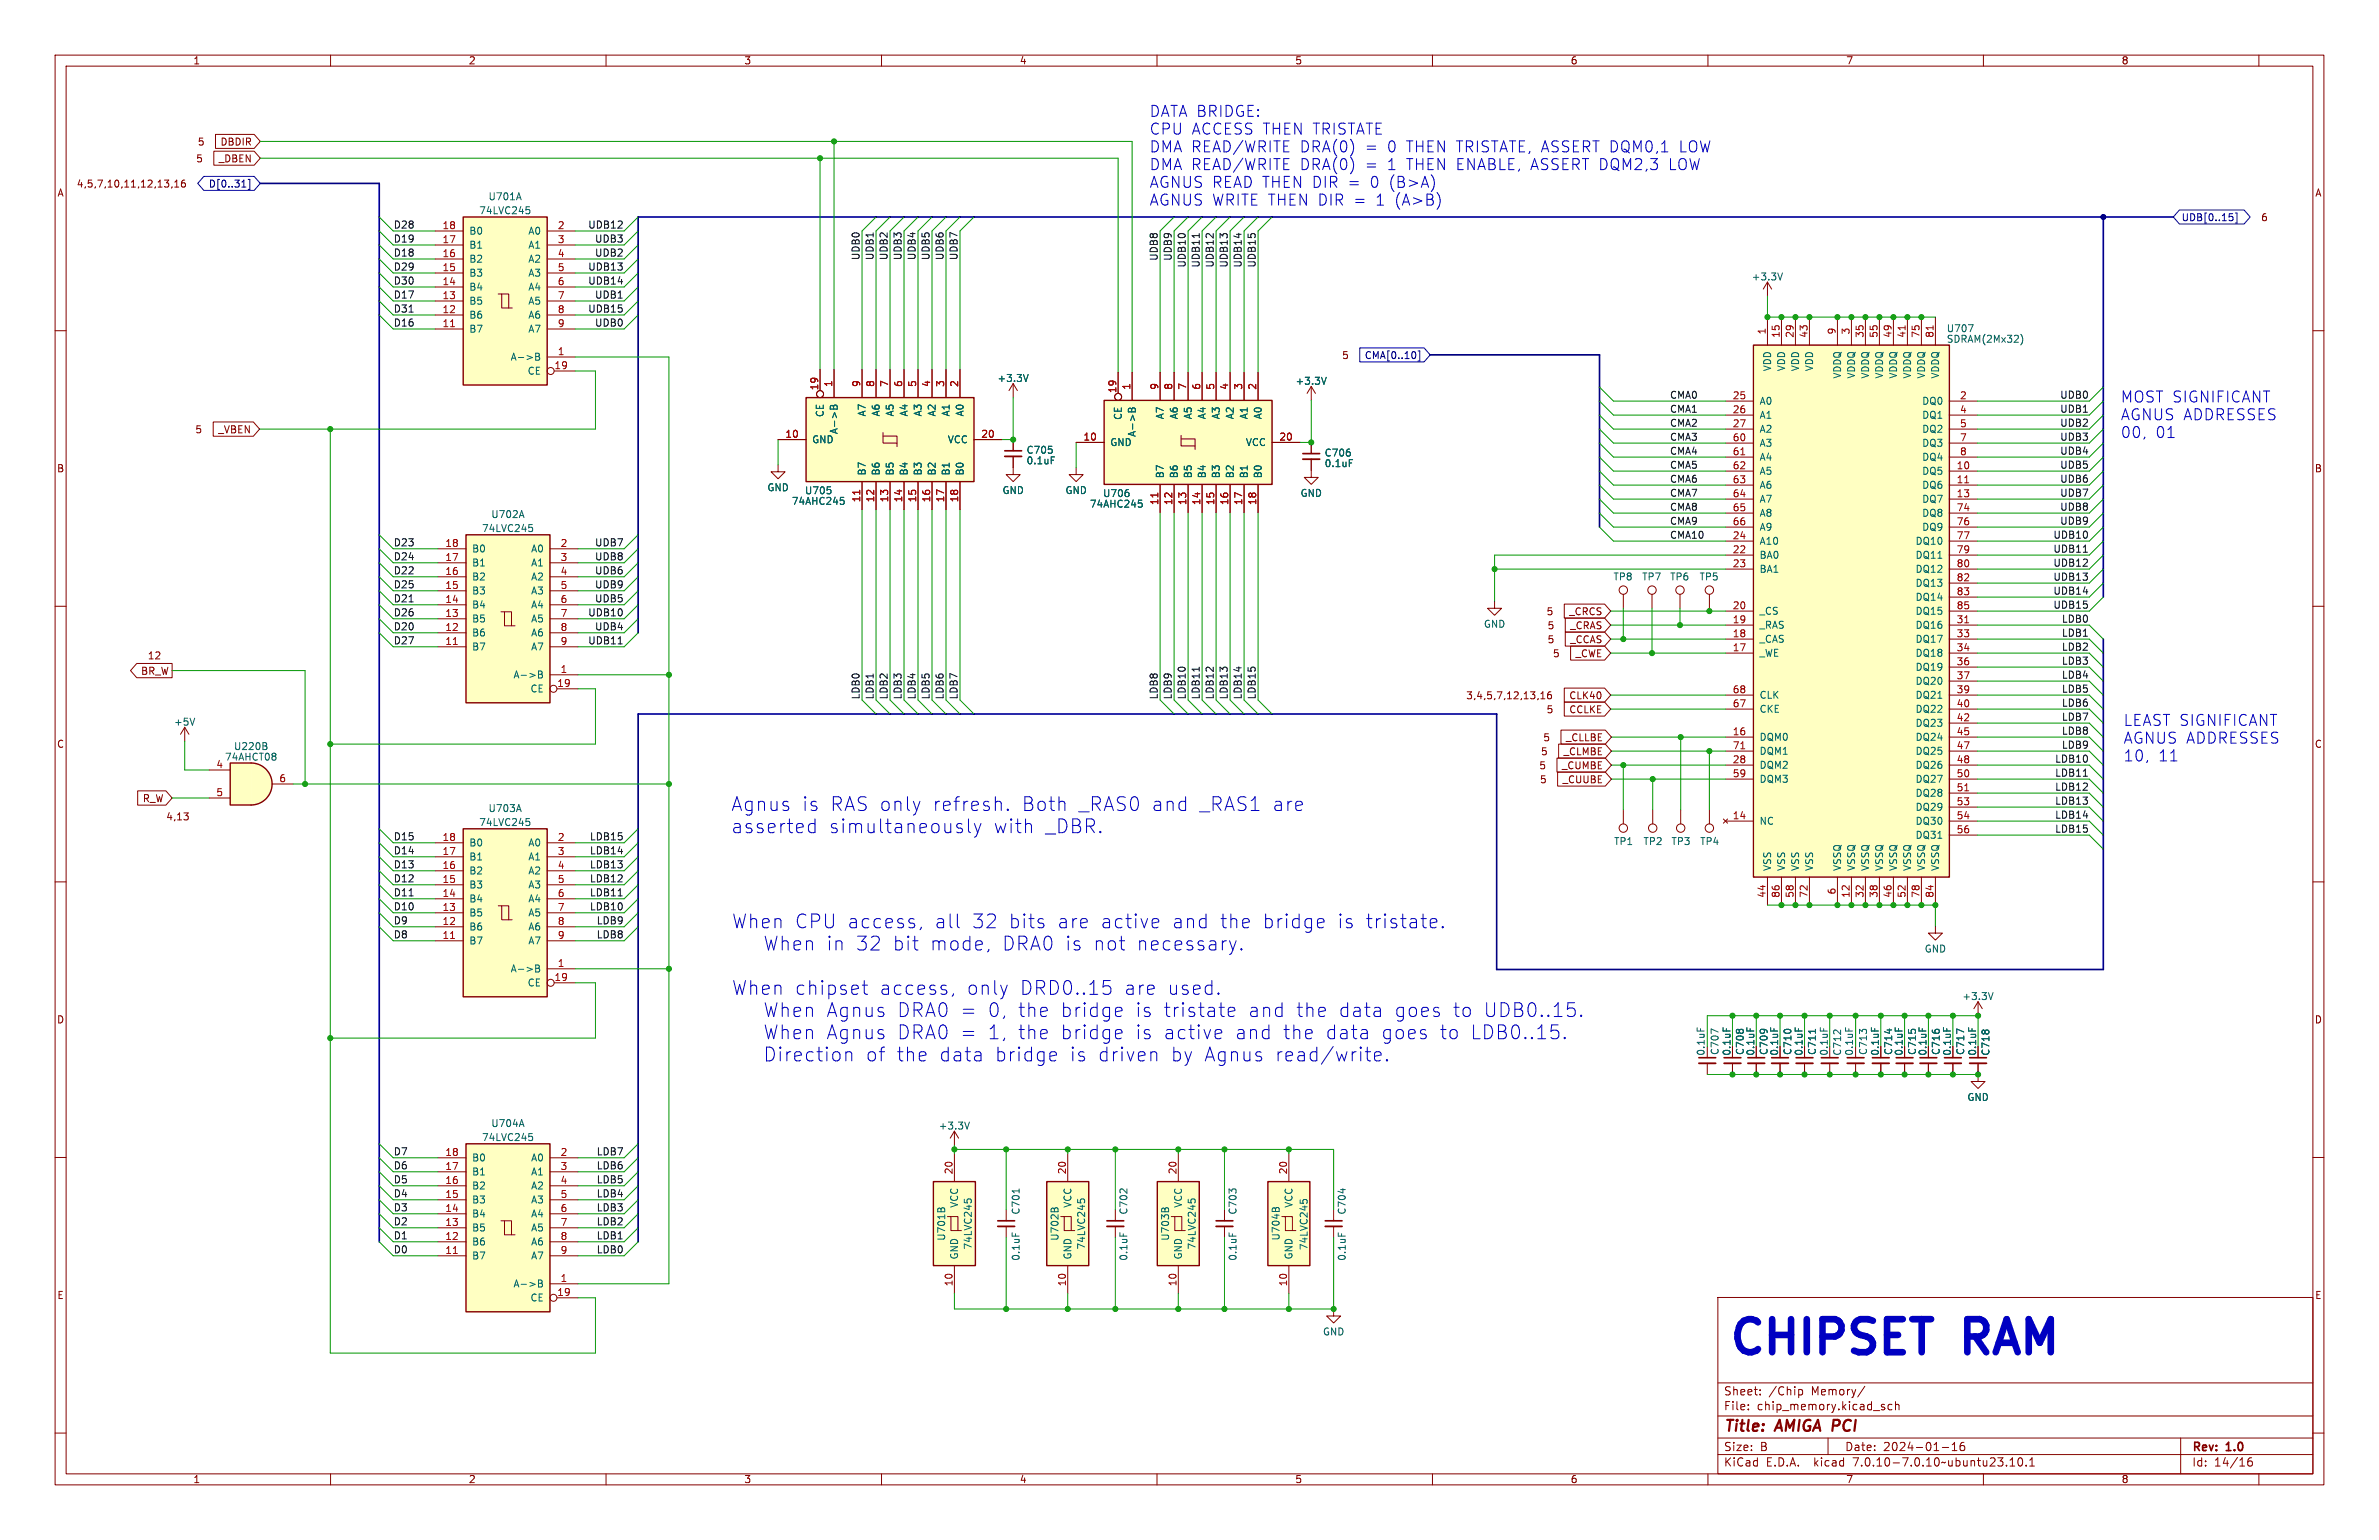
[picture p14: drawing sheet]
<svg xmlns="http://www.w3.org/2000/svg" width="432mm" height="279mm" viewBox="0 0 432 279" stroke-linecap="round" stroke-linejoin="round" font-family="sans-serif">
<defs><g id="words">
<g font-size="8.4" fill="#0000c2">
<text x="313.4" y="246.1">CHIPSET</text>
<text x="357.3" y="246.1">RAM</text>
</g>
<g font-size="3.5" fill="#0000c2">
<text x="132.6" y="147.4">Agnus</text>
<text x="145.4" y="147.4">is</text>
<text x="150.5" y="147.4">RAS only</text>
<text x="169" y="147.4">refresh.</text>
<text x="185.1" y="147.4">Both</text>
<text x="195.4" y="147.4">_RAS0 and</text>
<text x="217.2" y="147.4">_RAS1 are</text>
<text x="132.6" y="151.4">asserted</text>
<text x="150.3" y="151.4">simultaneously</text>
<text x="180.1" y="151.4">with</text>
<text x="189.5" y="151.4">_DBR.</text>
<text x="132.7" y="168.6">When CPU access,</text>
<text x="138.3" y="172.7">When in</text>
<text x="155" y="172.7">32</text>
<text x="161.6" y="172.7">bit</text>
<text x="168.4" y="172.7">mode,</text>
<text x="169.4" y="168.6">all</text>
<text x="176.1" y="168.6">32</text>
<text x="181.4" y="172.7">DRA0 is</text>
<text x="182.7" y="168.6">bits</text>
<text x="191.5" y="168.6">are</text>
<text x="197.9" y="172.7">not</text>
<text x="199.3" y="168.6">active</text>
<text x="205.7" y="172.7">necessary.</text>
<text x="212.3" y="168.6">and</text>
<text x="220.9" y="168.6">the</text>
<text x="228.6" y="168.6">bridge</text>
<text x="242.1" y="168.6">is</text>
<text x="247.2" y="168.6">tristate.</text>
<text x="132.7" y="180.7">When chipset</text>
<text x="138.3" y="184.7">When Agnus</text>
<text x="159.4" y="180.7">access,</text>
<text x="162.5" y="184.7">DRA0 =</text>
<text x="175.2" y="180.7">only</text>
<text x="178.8" y="184.7">0,</text>
<text x="184.3" y="184.7">the</text>
<text x="184.8" y="180.7">DRD0..15</text>
<text x="192" y="184.7">bridge</text>
<text x="203.7" y="180.7">are</text>
<text x="205.5" y="184.7">is</text>
<text x="210.6" y="184.7">tristate</text>
<text x="211.5" y="180.7">used.</text>
<text x="225.9" y="184.7">and</text>
<text x="234.5" y="184.7">the</text>
<text x="242.2" y="184.7">data</text>
<text x="252.3" y="184.7">goes</text>
<text x="262.9" y="184.7">to</text>
<text x="268.4" y="184.7">UDB0..15.</text>
<text x="138.3" y="188.8">When Agnus</text>
<text x="162.5" y="188.8">DRA0 =</text>
<text x="178.8" y="188.8">1,</text>
<text x="184.3" y="188.8">the</text>
<text x="192" y="188.8">bridge</text>
<text x="205.5" y="188.8">is</text>
<text x="210.6" y="188.8">active</text>
<text x="223.5" y="188.8">and</text>
<text x="232.2" y="188.8">the</text>
<text x="239.9" y="188.8">data</text>
<text x="249.9" y="188.8">goes</text>
<text x="260.5" y="188.8">to</text>
<text x="266" y="188.8">LDB0..15.</text>
<text x="138.3" y="192.8">Direction</text>
<text x="156.8" y="192.8">of</text>
<text x="162.4" y="192.8">the</text>
<text x="170.1" y="192.8">data</text>
<text x="180.2" y="192.8">bridge</text>
<text x="193.7" y="192.8">is</text>
<text x="198.8" y="192.8">driven</text>
<text x="211.9" y="192.8">by Agnus</text>
<text x="230.8" y="192.8">read/write.</text>
</g>
<g font-size="2.8" fill="#0000c2">
<text x="208.5" y="21.4">DATA BRIDGE:</text>
<text x="208.5" y="24.6">CPU ACCESS THEN TRISTATE</text>
<text x="208.5" y="27.8">DMA READ/WRITE</text>
<text x="235.9" y="27.8">DRA(0)</text>
<text x="247.8" y="27.8">=</text>
<text x="251.8" y="27.8">0 THEN TRISTATE, ASSERT DQM0,1</text>
<text x="305" y="27.8">LOW</text>
<text x="208.5" y="31">DMA READ/WRITE</text>
<text x="208.5" y="34.2">AGNUS READ THEN DIR =</text>
<text x="235.9" y="31">DRA(0)</text>
<text x="247.8" y="31">=</text>
<text x="248.7" y="34.2">0 (B&gt;A)</text>
<text x="251.8" y="31">1 THEN ENABLE, ASSERT DQM2,3</text>
<text x="303.1" y="31">LOW</text>
<text x="208.5" y="37.5">AGNUS WRITE THEN DIR =</text>
<text x="249.8" y="37.5">1 (A&gt;B)</text>
<text x="384.8" y="73.2">MOST SIGNIFICANT</text>
<text x="384.8" y="76.4">AGNUS ADDRESSES</text>
<text x="384.8" y="79.6">00,</text>
<text x="391.2" y="79.6">01</text>
<text x="385.3" y="131.9">LEAST SIGNIFICANT</text>
<text x="385.3" y="135.1">AGNUS ADDRESSES</text>
<text x="385.3" y="138.3">10,</text>
<text x="391.7" y="138.3">11</text>
</g>
<g font-size="2.8" fill="#840000">
<text x="312.8" y="260.3">Title:</text>
<text x="322.5" y="260.3">AMIGA PCI</text>
</g>
<g font-size="2.1" fill="#840000">
<text x="312.8" y="256.1">File:</text>
<text x="312.8" y="253.4">Sheet:</text>
<text x="318.9" y="256.1">chip_memory.kicad_sch</text>
<text x="321" y="253.4">/Chip</text>
<text x="328.8" y="253.4">Memory/</text>
<text x="312.8" y="263.5">Size:</text>
<text x="319.5" y="263.5">B</text>
<text x="334.8" y="263.5">Date:</text>
<text x="341.8" y="263.5">2024-01-16</text>
<text x="397.8" y="263.7">Rev:</text>
<text x="404.2" y="263.7">1.0</text>
<text x="312.8" y="266.3">KiCad</text>
<text x="320.5" y="266.3">E.D.A.</text>
<text x="329.4" y="266.3">kicad</text>
<text x="336.6" y="266.3">7.0.10-7.0.10~ubuntu23.10.1</text>
<text x="397.8" y="266.3">Id:</text>
<text x="401.9" y="266.3">14/16</text>
</g>
<g font-size="1.8" fill="#840000">
<text x="35" y="11.9">1</text>
<text x="85" y="11.9">2</text>
<text x="135" y="11.9">3</text>
<text x="185" y="11.9">4</text>
<text x="235" y="11.9">5</text>
<text x="285" y="11.9">6</text>
<text x="335" y="11.9">7</text>
<text x="385" y="11.9">8</text>
<text x="35.5" y="29.7">5</text>
<text x="35.8" y="26.6">5</text>
<text x="39.6" y="29.7">_DBEN</text>
<text x="39.9" y="26.6">DBDIR</text>
<text x="10.3" y="35.9">A</text>
<text x="13.8" y="34.2">4,5,7,10,11,12,13,16</text>
<text x="420.1" y="35.9">A</text>
<text x="410.3" y="40.3">6</text>
<text x="243.5" y="65.3">5</text>
<text x="35.4" y="78.8">5</text>
<text x="39.5" y="78.8">_VBEN</text>
<text x="10.3" y="85.9">B</text>
<text x="420.1" y="85.9">B</text>
<text x="280.6" y="111.8">5</text>
<text x="284.7" y="111.8">_CRCS</text>
<text x="26.7" y="119.8">12</text>
<text x="280.8" y="116.9">5</text>
<text x="280.8" y="114.4">5</text>
<text x="281.8" y="119.4">5</text>
<text x="284.9" y="116.9">_CCAS</text>
<text x="284.9" y="114.4">_CRAS</text>
<text x="285.9" y="119.4">_CWE</text>
<text x="25.5" y="122.6">BR_W</text>
<text x="266" y="127.1">3,4,5,7,12,13,16</text>
<text x="280.6" y="129.6">5</text>
<text x="284.7" y="129.6">CCLKE</text>
<text x="284.7" y="127.1">CLK40</text>
<text x="10.3" y="135.9">C</text>
<text x="279.6" y="137.2">5</text>
<text x="280" y="134.7">5</text>
<text x="283.7" y="137.2">_CLMBE</text>
<text x="284.1" y="134.7">_CLLBE</text>
<text x="420.1" y="135.9">C</text>
<text x="279.3" y="139.8">5</text>
<text x="279.4" y="142.3">5</text>
<text x="283.4" y="139.8">_CUMBE</text>
<text x="283.5" y="142.3">_CUUBE</text>
<text x="25.8" y="145.7">R_W</text>
<text x="30.1" y="149">4,13</text>
<text x="10.3" y="185.9">D</text>
<text x="420.1" y="185.9">D</text>
<text x="314.3" y="191.6" transform="rotate(-90 314.3 191.6)">0.1uF</text>
<text x="318.6" y="191.6" transform="rotate(-90 318.6 191.6)">0.1uF</text>
<text x="322.9" y="191.6" transform="rotate(-90 322.9 191.6)">0.1uF</text>
<text x="327.4" y="191.6" transform="rotate(-90 327.4 191.6)">0.1uF</text>
<text x="341.2" y="191.6" transform="rotate(-90 341.2 191.6)">0.1uF</text>
<text x="345.5" y="191.6" transform="rotate(-90 345.5 191.6)">0.1uF</text>
<text x="349.9" y="191.6" transform="rotate(-90 349.9 191.6)">0.1uF</text>
<text x="354.3" y="191.6" transform="rotate(-90 354.3 191.6)">0.1uF</text>
<text x="358.9" y="191.6" transform="rotate(-90 358.9 191.6)">0.1uF</text>
<text x="10.3" y="235.9">E</text>
<text x="420.1" y="235.9">E</text>
<text x="35" y="269.3">1</text>
<text x="85" y="269.3">2</text>
<text x="135" y="269.3">3</text>
<text x="185" y="269.3">4</text>
<text x="235" y="269.3">5</text>
<text x="285" y="269.3">6</text>
<text x="335" y="269.3">7</text>
<text x="385" y="269.3">8</text>
</g>
<g font-size="1.8" fill="#000084">
<text x="37.8" y="34.2">D[0..31]</text>
<text x="395.9" y="40.3">UDB[0..15]</text>
<text x="247.6" y="65.3">CMA[0..10]</text>
</g>
<g font-size="1.8" fill="#0f0f0f">
<text x="71.4" y="41.6">D28</text>
<text x="106.7" y="41.6">UDB12</text>
<text x="71.4" y="46.6">D18</text>
<text x="71.4" y="44.1">D19</text>
<text x="107.9" y="46.6">UDB2</text>
<text x="107.9" y="44.1">UDB3</text>
<text x="156.1" y="47.3" transform="rotate(-90 156.1 47.3)">UDB0</text>
<text x="158.6" y="47.3" transform="rotate(-90 158.6 47.3)">UDB1</text>
<text x="161.2" y="47.3" transform="rotate(-90 161.2 47.3)">UDB2</text>
<text x="163.7" y="47.3" transform="rotate(-90 163.7 47.3)">UDB3</text>
<text x="166.3" y="47.3" transform="rotate(-90 166.3 47.3)">UDB4</text>
<text x="168.8" y="47.3" transform="rotate(-90 168.8 47.3)">UDB5</text>
<text x="171.3" y="47.3" transform="rotate(-90 171.3 47.3)">UDB6</text>
<text x="173.9" y="47.3" transform="rotate(-90 173.9 47.3)">UDB7</text>
<text x="210.2" y="47.4" transform="rotate(-90 210.2 47.4)">UDB8</text>
<text x="212.7" y="47.4" transform="rotate(-90 212.7 47.4)">UDB9</text>
<text x="71.4" y="49.2">D29</text>
<text x="71.4" y="51.7">D30</text>
<text x="106.7" y="49.2">UDB13</text>
<text x="106.7" y="51.7">UDB14</text>
<text x="215.3" y="48.7" transform="rotate(-90 215.3 48.7)">UDB10</text>
<text x="217.8" y="48.7" transform="rotate(-90 217.8 48.7)">UDB11</text>
<text x="220.4" y="48.7" transform="rotate(-90 220.4 48.7)">UDB12</text>
<text x="222.9" y="48.7" transform="rotate(-90 222.9 48.7)">UDB13</text>
<text x="225.4" y="48.7" transform="rotate(-90 225.4 48.7)">UDB14</text>
<text x="228" y="48.7" transform="rotate(-90 228 48.7)">UDB15</text>
<text x="71.4" y="54.3">D17</text>
<text x="71.4" y="59.3">D16</text>
<text x="71.4" y="56.8">D31</text>
<text x="106.7" y="56.8">UDB15</text>
<text x="107.9" y="54.3">UDB1</text>
<text x="107.9" y="59.3">UDB0</text>
<text x="303" y="77.5">CMA2</text>
<text x="303" y="75">CMA1</text>
<text x="303" y="72.4">CMA0</text>
<text x="373.8" y="77.5">UDB2</text>
<text x="373.8" y="72.4">UDB0</text>
<text x="373.8" y="75">UDB1</text>
<text x="303" y="80">CMA3</text>
<text x="303" y="82.6">CMA4</text>
<text x="373.8" y="82.6">UDB4</text>
<text x="373.8" y="80">UDB3</text>
<text x="303" y="87.7">CMA6</text>
<text x="303" y="85.1">CMA5</text>
<text x="373.8" y="87.7">UDB6</text>
<text x="373.8" y="85.1">UDB5</text>
<text x="303" y="92.7">CMA8</text>
<text x="303" y="95.3">CMA9</text>
<text x="303" y="90.2">CMA7</text>
<text x="373.8" y="90.2">UDB7</text>
<text x="373.8" y="95.3">UDB9</text>
<text x="373.8" y="92.7">UDB8</text>
<text x="71.4" y="101.8">D24</text>
<text x="71.4" y="99.2">D23</text>
<text x="107.9" y="99.2">UDB7</text>
<text x="107.9" y="101.8">UDB8</text>
<text x="303" y="97.8">CMA10</text>
<text x="372.6" y="97.8">UDB10</text>
<text x="372.6" y="100.4">UDB11</text>
<text x="71.4" y="104.3">D22</text>
<text x="71.4" y="106.8">D25</text>
<text x="107.9" y="106.8">UDB9</text>
<text x="107.9" y="104.3">UDB6</text>
<text x="372.6" y="108">UDB14</text>
<text x="372.6" y="105.4">UDB13</text>
<text x="372.6" y="102.9">UDB12</text>
<text x="71.4" y="109.4">D21</text>
<text x="71.4" y="111.9">D26</text>
<text x="106.7" y="111.9">UDB10</text>
<text x="107.9" y="109.4">UDB5</text>
<text x="372.6" y="110.5">UDB15</text>
<text x="374.1" y="113.1">LDB0</text>
<text x="71.4" y="117">D27</text>
<text x="71.4" y="114.5">D20</text>
<text x="106.7" y="117">UDB11</text>
<text x="107.9" y="114.5">UDB4</text>
<text x="374.1" y="118.1">LDB2</text>
<text x="374.1" y="115.6">LDB1</text>
<text x="374.1" y="120.7">LDB3</text>
<text x="374.1" y="125.8">LDB5</text>
<text x="374.1" y="123.2">LDB4</text>
<text x="156.1" y="127" transform="rotate(-90 156.1 127)">LDB0</text>
<text x="158.6" y="127" transform="rotate(-90 158.6 127)">LDB1</text>
<text x="161.2" y="127" transform="rotate(-90 161.2 127)">LDB2</text>
<text x="163.7" y="127" transform="rotate(-90 163.7 127)">LDB3</text>
<text x="166.3" y="127" transform="rotate(-90 166.3 127)">LDB4</text>
<text x="168.8" y="127" transform="rotate(-90 168.8 127)">LDB5</text>
<text x="171.3" y="127" transform="rotate(-90 171.3 127)">LDB6</text>
<text x="173.9" y="127" transform="rotate(-90 173.9 127)">LDB7</text>
<text x="210.2" y="127" transform="rotate(-90 210.2 127)">LDB8</text>
<text x="212.7" y="127" transform="rotate(-90 212.7 127)">LDB9</text>
<text x="215.3" y="127" transform="rotate(-90 215.3 127)">LDB10</text>
<text x="217.8" y="127" transform="rotate(-90 217.8 127)">LDB11</text>
<text x="220.4" y="127" transform="rotate(-90 220.4 127)">LDB12</text>
<text x="222.9" y="127" transform="rotate(-90 222.9 127)">LDB13</text>
<text x="225.4" y="127" transform="rotate(-90 225.4 127)">LDB14</text>
<text x="228" y="127" transform="rotate(-90 228 127)">LDB15</text>
<text x="374.1" y="128.3">LDB6</text>
<text x="374.1" y="130.8">LDB7</text>
<text x="374.1" y="135.9">LDB9</text>
<text x="374.1" y="133.4">LDB8</text>
<text x="372.9" y="138.5">LDB10</text>
<text x="372.9" y="143.5">LDB12</text>
<text x="372.9" y="141">LDB11</text>
<text x="372.9" y="148.6">LDB14</text>
<text x="372.9" y="146.1">LDB13</text>
<text x="71.4" y="155.1">D14</text>
<text x="71.4" y="152.6">D15</text>
<text x="107" y="152.6">LDB15</text>
<text x="107" y="155.1">LDB14</text>
<text x="372.9" y="151.2">LDB15</text>
<text x="71.4" y="160.2">D12</text>
<text x="71.4" y="157.6">D13</text>
<text x="107" y="157.6">LDB13</text>
<text x="107" y="160.2">LDB12</text>
<text x="71.4" y="165.3">D10</text>
<text x="71.4" y="167.8">D9</text>
<text x="71.4" y="162.7">D11</text>
<text x="107" y="162.7">LDB11</text>
<text x="107" y="165.3">LDB10</text>
<text x="108.2" y="167.8">LDB9</text>
<text x="71.4" y="170.3">D8</text>
<text x="108.2" y="170.3">LDB8</text>
<text x="71.4" y="209.7">D7</text>
<text x="108.2" y="209.7">LDB7</text>
<text x="71.4" y="212.2">D6</text>
<text x="71.4" y="214.8">D5</text>
<text x="108.2" y="212.2">LDB6</text>
<text x="108.2" y="214.8">LDB5</text>
<text x="71.4" y="219.9">D3</text>
<text x="71.4" y="217.3">D4</text>
<text x="108.2" y="219.9">LDB3</text>
<text x="108.2" y="217.3">LDB4</text>
<text x="71.4" y="227.5">D0</text>
<text x="71.4" y="224.9">D1</text>
<text x="71.4" y="222.4">D2</text>
<text x="108.2" y="227.5">LDB0</text>
<text x="108.2" y="224.9">LDB1</text>
<text x="108.2" y="222.4">LDB2</text>
</g>
<g font-size="1.8" fill="#a90000">
<text x="80.2" y="41.7">18</text>
<text x="101.1" y="41.7">2</text>
<text x="80.2" y="46.7">16</text>
<text x="80.2" y="44.2">17</text>
<text x="101.1" y="44.2">3</text>
<text x="101.1" y="46.7">4</text>
<text x="80.2" y="51.8">14</text>
<text x="80.2" y="49.3">15</text>
<text x="101.1" y="49.3">5</text>
<text x="101.1" y="51.8">6</text>
<text x="80.2" y="59.4">11</text>
<text x="80.2" y="56.9">12</text>
<text x="80.2" y="54.4">13</text>
<text x="101.1" y="54.4">7</text>
<text x="101.1" y="56.9">8</text>
<text x="101.1" y="59.4">9</text>
<text x="101.1" y="64.5">1</text>
<text x="320.5" y="60.8" transform="rotate(-90 320.5 60.8)">1</text>
<text x="323.1" y="61.4" transform="rotate(-90 323.1 61.4)">15</text>
<text x="325.6" y="61.4" transform="rotate(-90 325.6 61.4)">29</text>
<text x="328.2" y="61.4" transform="rotate(-90 328.2 61.4)">43</text>
<text x="333.2" y="60.8" transform="rotate(-90 333.2 60.8)">9</text>
<text x="335.8" y="60.8" transform="rotate(-90 335.8 60.8)">3</text>
<text x="338.3" y="61.4" transform="rotate(-90 338.3 61.4)">35</text>
<text x="340.9" y="61.4" transform="rotate(-90 340.9 61.4)">55</text>
<text x="343.4" y="61.4" transform="rotate(-90 343.4 61.4)">49</text>
<text x="345.9" y="61.4" transform="rotate(-90 345.9 61.4)">41</text>
<text x="348.5" y="61.4" transform="rotate(-90 348.5 61.4)">75</text>
<text x="351" y="61.4" transform="rotate(-90 351 61.4)">81</text>
<text x="100.5" y="67.1">19</text>
<text x="148.6" y="70.9" transform="rotate(-90 148.6 70.9)">19</text>
<text x="151.1" y="70.3" transform="rotate(-90 151.1 70.3)">1</text>
<text x="156.2" y="70.3" transform="rotate(-90 156.2 70.3)">9</text>
<text x="158.7" y="70.3" transform="rotate(-90 158.7 70.3)">8</text>
<text x="161.3" y="70.3" transform="rotate(-90 161.3 70.3)">7</text>
<text x="163.8" y="70.3" transform="rotate(-90 163.8 70.3)">6</text>
<text x="166.4" y="70.3" transform="rotate(-90 166.4 70.3)">5</text>
<text x="168.9" y="70.3" transform="rotate(-90 168.9 70.3)">4</text>
<text x="171.4" y="70.3" transform="rotate(-90 171.4 70.3)">3</text>
<text x="174" y="70.3" transform="rotate(-90 174 70.3)">2</text>
<text x="202.7" y="71.4" transform="rotate(-90 202.7 71.4)">19</text>
<text x="205.2" y="70.8" transform="rotate(-90 205.2 70.8)">1</text>
<text x="210.3" y="70.8" transform="rotate(-90 210.3 70.8)">9</text>
<text x="212.9" y="70.8" transform="rotate(-90 212.9 70.8)">8</text>
<text x="215.4" y="70.8" transform="rotate(-90 215.4 70.8)">7</text>
<text x="217.9" y="70.8" transform="rotate(-90 217.9 70.8)">6</text>
<text x="220.5" y="70.8" transform="rotate(-90 220.5 70.8)">5</text>
<text x="223" y="70.8" transform="rotate(-90 223 70.8)">4</text>
<text x="225.6" y="70.8" transform="rotate(-90 225.6 70.8)">3</text>
<text x="228.1" y="70.8" transform="rotate(-90 228.1 70.8)">2</text>
<text x="314.4" y="72.5">25</text>
<text x="314.4" y="75.1">26</text>
<text x="314.4" y="77.6">27</text>
<text x="355.7" y="72.5">2</text>
<text x="355.7" y="75.1">4</text>
<text x="355.7" y="77.6">5</text>
<text x="142.5" y="79.5">10</text>
<text x="178" y="79.5">20</text>
<text x="196.6" y="80">10</text>
<text x="232.1" y="80">20</text>
<text x="314.4" y="80.1">60</text>
<text x="314.4" y="82.7">61</text>
<text x="355.7" y="80.1">7</text>
<text x="355.7" y="82.7">8</text>
<text x="314.4" y="85.2">62</text>
<text x="314.4" y="87.8">63</text>
<text x="355.1" y="85.2">10</text>
<text x="355.1" y="87.8">11</text>
<text x="156.2" y="91.2" transform="rotate(-90 156.2 91.2)">11</text>
<text x="158.7" y="91.2" transform="rotate(-90 158.7 91.2)">12</text>
<text x="161.3" y="91.2" transform="rotate(-90 161.3 91.2)">13</text>
<text x="163.8" y="91.2" transform="rotate(-90 163.8 91.2)">14</text>
<text x="166.4" y="91.2" transform="rotate(-90 166.4 91.2)">15</text>
<text x="168.9" y="91.2" transform="rotate(-90 168.9 91.2)">16</text>
<text x="171.4" y="91.2" transform="rotate(-90 171.4 91.2)">17</text>
<text x="174" y="91.2" transform="rotate(-90 174 91.2)">18</text>
<text x="210.3" y="91.7" transform="rotate(-90 210.3 91.7)">11</text>
<text x="212.9" y="91.7" transform="rotate(-90 212.9 91.7)">12</text>
<text x="215.4" y="91.7" transform="rotate(-90 215.4 91.7)">13</text>
<text x="217.9" y="91.7" transform="rotate(-90 217.9 91.7)">14</text>
<text x="220.5" y="91.7" transform="rotate(-90 220.5 91.7)">15</text>
<text x="223" y="91.7" transform="rotate(-90 223 91.7)">16</text>
<text x="225.6" y="91.7" transform="rotate(-90 225.6 91.7)">17</text>
<text x="228.1" y="91.7" transform="rotate(-90 228.1 91.7)">18</text>
<text x="314.4" y="90.3">64</text>
<text x="314.4" y="92.8">65</text>
<text x="314.4" y="95.4">66</text>
<text x="355.1" y="92.8">74</text>
<text x="355.1" y="95.4">76</text>
<text x="355.1" y="90.3">13</text>
<text x="80.7" y="101.9">17</text>
<text x="80.7" y="99.3">18</text>
<text x="101.7" y="99.3">2</text>
<text x="101.7" y="101.9">3</text>
<text x="314.4" y="100.5">22</text>
<text x="314.4" y="97.9">24</text>
<text x="355.1" y="97.9">77</text>
<text x="355.1" y="100.5">79</text>
<text x="80.7" y="106.9">15</text>
<text x="80.7" y="104.4">16</text>
<text x="101.7" y="104.4">4</text>
<text x="101.7" y="106.9">5</text>
<text x="314.4" y="103">23</text>
<text x="355.1" y="103">80</text>
<text x="355.1" y="105.5">82</text>
<text x="80.7" y="112">13</text>
<text x="80.7" y="109.5">14</text>
<text x="101.7" y="109.5">6</text>
<text x="101.7" y="112">7</text>
<text x="314.4" y="113.2">19</text>
<text x="314.4" y="110.6">20</text>
<text x="355.1" y="108.1">83</text>
<text x="355.1" y="110.6">85</text>
<text x="355.1" y="113.2">31</text>
<text x="80.7" y="117.1">11</text>
<text x="80.7" y="114.6">12</text>
<text x="101.7" y="114.6">8</text>
<text x="101.7" y="117.1">9</text>
<text x="314.4" y="118.2">17</text>
<text x="314.4" y="115.7">18</text>
<text x="355.1" y="115.7">33</text>
<text x="355.1" y="118.2">34</text>
<text x="101.1" y="124.7">19</text>
<text x="101.7" y="122.2">1</text>
<text x="314.4" y="125.9">68</text>
<text x="355.1" y="120.8">36</text>
<text x="355.1" y="123.3">37</text>
<text x="355.1" y="125.9">39</text>
<text x="314.4" y="128.4">67</text>
<text x="355.1" y="128.4">40</text>
<text x="355.1" y="130.9">42</text>
<text x="314.4" y="136">71</text>
<text x="314.4" y="133.5">16</text>
<text x="355.1" y="133.5">45</text>
<text x="355.1" y="136">47</text>
<text x="39.2" y="139.4">4</text>
<text x="50.6" y="142">6</text>
<text x="314.4" y="141.1">59</text>
<text x="314.4" y="138.6">28</text>
<text x="355.1" y="143.6">51</text>
<text x="355.1" y="138.6">48</text>
<text x="355.1" y="141.1">50</text>
<text x="39.2" y="144.5">5</text>
<text x="314.4" y="148.7">14</text>
<text x="355.1" y="146.2">53</text>
<text x="355.1" y="148.7">54</text>
<text x="80.2" y="155.2">17</text>
<text x="80.2" y="152.7">18</text>
<text x="101.1" y="152.7">2</text>
<text x="101.1" y="155.2">3</text>
<text x="355.1" y="151.3">56</text>
<text x="80.2" y="160.3">15</text>
<text x="80.2" y="157.7">16</text>
<text x="101.1" y="157.7">4</text>
<text x="101.1" y="160.3">5</text>
<text x="80.2" y="167.9">12</text>
<text x="80.2" y="165.4">13</text>
<text x="80.2" y="162.8">14</text>
<text x="101.1" y="162.8">6</text>
<text x="101.1" y="165.4">7</text>
<text x="101.1" y="167.9">8</text>
<text x="320.5" y="163" transform="rotate(-90 320.5 163)">44</text>
<text x="323.1" y="163" transform="rotate(-90 323.1 163)">86</text>
<text x="325.6" y="163" transform="rotate(-90 325.6 163)">58</text>
<text x="328.2" y="163" transform="rotate(-90 328.2 163)">72</text>
<text x="333.2" y="162.4" transform="rotate(-90 333.2 162.4)">6</text>
<text x="335.8" y="163" transform="rotate(-90 335.8 163)">12</text>
<text x="338.3" y="163" transform="rotate(-90 338.3 163)">32</text>
<text x="340.9" y="163" transform="rotate(-90 340.9 163)">38</text>
<text x="343.4" y="163" transform="rotate(-90 343.4 163)">46</text>
<text x="345.9" y="163" transform="rotate(-90 345.9 163)">52</text>
<text x="348.5" y="163" transform="rotate(-90 348.5 163)">78</text>
<text x="351" y="163" transform="rotate(-90 351 163)">84</text>
<text x="80.2" y="170.4">11</text>
<text x="101.1" y="170.4">9</text>
<text x="100.5" y="178.1">19</text>
<text x="101.1" y="175.5">1</text>
<text x="80.7" y="209.8">18</text>
<text x="101.7" y="209.8">2</text>
<text x="80.7" y="214.9">16</text>
<text x="80.7" y="212.3">17</text>
<text x="101.7" y="212.3">3</text>
<text x="101.7" y="214.9">4</text>
<text x="173" y="213.1" transform="rotate(-90 173 213.1)">20</text>
<text x="193.5" y="213.1" transform="rotate(-90 193.5 213.1)">20</text>
<text x="213.6" y="213.1" transform="rotate(-90 213.6 213.1)">20</text>
<text x="233.7" y="213.1" transform="rotate(-90 233.7 213.1)">20</text>
<text x="80.7" y="220">14</text>
<text x="80.7" y="217.4">15</text>
<text x="101.7" y="217.4">5</text>
<text x="101.7" y="220">6</text>
<text x="80.7" y="227.6">11</text>
<text x="80.7" y="225">12</text>
<text x="80.7" y="222.5">13</text>
<text x="101.7" y="222.5">7</text>
<text x="101.7" y="225">8</text>
<text x="101.7" y="227.6">9</text>
<text x="101.7" y="232.7">1</text>
<text x="173" y="233.5" transform="rotate(-90 173 233.5)">10</text>
<text x="193.5" y="233.5" transform="rotate(-90 193.5 233.5)">10</text>
<text x="213.6" y="233.5" transform="rotate(-90 213.6 233.5)">10</text>
<text x="233.7" y="233.5" transform="rotate(-90 233.7 233.5)">10</text>
<text x="101.1" y="235.2">19</text>
</g>
<g font-size="1.8" fill="#006464">
<text x="86.9" y="39.1">74LVC245</text>
<text x="88.6" y="36.5">U701A</text>
<text x="85.1" y="47.9">B2</text>
<text x="85.1" y="45.3">B1</text>
<text x="85.1" y="42.8">B0</text>
<text x="95.8" y="42.8">A0</text>
<text x="95.8" y="45.3">A1</text>
<text x="95.8" y="47.9">A2</text>
<text x="85.1" y="52.9">B4</text>
<text x="85.1" y="50.4">B3</text>
<text x="95.8" y="50.4">A3</text>
<text x="95.8" y="52.9">A4</text>
<text x="317.9" y="51.1">+3.3V</text>
<text x="85.1" y="58">B6</text>
<text x="85.1" y="55.5">B5</text>
<text x="95.8" y="55.5">A5</text>
<text x="95.8" y="58">A6</text>
<text x="85.1" y="60.6">B7</text>
<text x="92.6" y="65.6">A-&gt;B</text>
<text x="95.8" y="60.6">A7</text>
<text x="353.2" y="60.5">U707</text>
<text x="353.2" y="62.4">SDRAM(2Mx32)</text>
<text x="95.7" y="68.2">CE</text>
<text x="181" y="69.5">+3.3V</text>
<text x="235.1" y="70">+3.3V</text>
<text x="321.7" y="67.5" transform="rotate(-90 321.7 67.5)">VDD</text>
<text x="324.2" y="67.5" transform="rotate(-90 324.2 67.5)">VDD</text>
<text x="326.7" y="67.5" transform="rotate(-90 326.7 67.5)">VDD</text>
<text x="329.3" y="67.5" transform="rotate(-90 329.3 67.5)">VDD</text>
<text x="334.4" y="68.8" transform="rotate(-90 334.4 68.8)">VDDQ</text>
<text x="336.9" y="68.8" transform="rotate(-90 336.9 68.8)">VDDQ</text>
<text x="339.4" y="68.8" transform="rotate(-90 339.4 68.8)">VDDQ</text>
<text x="342" y="68.8" transform="rotate(-90 342 68.8)">VDDQ</text>
<text x="344.5" y="68.8" transform="rotate(-90 344.5 68.8)">VDDQ</text>
<text x="347.1" y="68.8" transform="rotate(-90 347.1 68.8)">VDDQ</text>
<text x="349.6" y="68.8" transform="rotate(-90 349.6 68.8)">VDDQ</text>
<text x="352.1" y="68.8" transform="rotate(-90 352.1 68.8)">VDDQ</text>
<text x="149.7" y="75.8" transform="rotate(-90 149.7 75.8)">CE</text>
<text x="157.3" y="75.7" transform="rotate(-90 157.3 75.7)">A7</text>
<text x="159.9" y="75.7" transform="rotate(-90 159.9 75.7)">A6</text>
<text x="162.4" y="75.7" transform="rotate(-90 162.4 75.7)">A5</text>
<text x="164.9" y="75.7" transform="rotate(-90 164.9 75.7)">A4</text>
<text x="167.5" y="75.7" transform="rotate(-90 167.5 75.7)">A3</text>
<text x="170" y="75.7" transform="rotate(-90 170 75.7)">A2</text>
<text x="172.6" y="75.7" transform="rotate(-90 172.6 75.7)">A1</text>
<text x="175.1" y="75.7" transform="rotate(-90 175.1 75.7)">A0</text>
<text x="203.8" y="76.3" transform="rotate(-90 203.8 76.3)">CE</text>
<text x="211.4" y="76.2" transform="rotate(-90 211.4 76.2)">A7</text>
<text x="214" y="76.2" transform="rotate(-90 214 76.2)">A6</text>
<text x="216.5" y="76.2" transform="rotate(-90 216.5 76.2)">A5</text>
<text x="219" y="76.2" transform="rotate(-90 219 76.2)">A4</text>
<text x="221.6" y="76.2" transform="rotate(-90 221.6 76.2)">A3</text>
<text x="224.1" y="76.2" transform="rotate(-90 224.1 76.2)">A2</text>
<text x="226.7" y="76.2" transform="rotate(-90 226.7 76.2)">A1</text>
<text x="229.2" y="76.2" transform="rotate(-90 229.2 76.2)">A0</text>
<text x="319.3" y="73.6">A0</text>
<text x="319.3" y="76.2">A1</text>
<text x="348.8" y="73.6">DQ0</text>
<text x="348.8" y="76.2">DQ1</text>
<text x="147.3" y="80.6">GND</text>
<text x="152.2" y="78.9" transform="rotate(-90 152.2 78.9)">A-&gt;B</text>
<text x="171.9" y="80.6">VCC</text>
<text x="186.2" y="82.5">C705</text>
<text x="201.4" y="81.1">GND</text>
<text x="206.3" y="79.4" transform="rotate(-90 206.3 79.4)">A-&gt;B</text>
<text x="226" y="81.1">VCC</text>
<text x="240.3" y="83">C706</text>
<text x="319.3" y="81.3">A3</text>
<text x="319.3" y="83.8">A4</text>
<text x="319.3" y="78.7">A2</text>
<text x="348.8" y="78.7">DQ2</text>
<text x="348.8" y="81.3">DQ3</text>
<text x="348.8" y="83.8">DQ4</text>
<text x="139.2" y="89.3">GND</text>
<text x="146" y="89.9">U705</text>
<text x="157.3" y="86.4" transform="rotate(-90 157.3 86.4)">B7</text>
<text x="159.9" y="86.4" transform="rotate(-90 159.9 86.4)">B6</text>
<text x="162.4" y="86.4" transform="rotate(-90 162.4 86.4)">B5</text>
<text x="164.9" y="86.4" transform="rotate(-90 164.9 86.4)">B4</text>
<text x="167.5" y="86.4" transform="rotate(-90 167.5 86.4)">B3</text>
<text x="170" y="86.4" transform="rotate(-90 170 86.4)">B2</text>
<text x="172.6" y="86.4" transform="rotate(-90 172.6 86.4)">B1</text>
<text x="175.1" y="86.4" transform="rotate(-90 175.1 86.4)">B0</text>
<text x="181.9" y="89.8">GND</text>
<text x="186.2" y="84.4">0.1uF</text>
<text x="193.3" y="89.8">GND</text>
<text x="211.4" y="86.9" transform="rotate(-90 211.4 86.9)">B7</text>
<text x="214" y="86.9" transform="rotate(-90 214 86.9)">B6</text>
<text x="216.5" y="86.9" transform="rotate(-90 216.5 86.9)">B5</text>
<text x="219" y="86.9" transform="rotate(-90 219 86.9)">B4</text>
<text x="221.6" y="86.9" transform="rotate(-90 221.6 86.9)">B3</text>
<text x="224.1" y="86.9" transform="rotate(-90 224.1 86.9)">B2</text>
<text x="226.7" y="86.9" transform="rotate(-90 226.7 86.9)">B1</text>
<text x="229.2" y="86.9" transform="rotate(-90 229.2 86.9)">B0</text>
<text x="240.3" y="85">0.1uF</text>
<text x="319.3" y="86.3">A5</text>
<text x="319.3" y="88.9">A6</text>
<text x="348.8" y="86.3">DQ5</text>
<text x="348.8" y="88.9">DQ6</text>
<text x="89.1" y="94.2">U702A</text>
<text x="143.6" y="91.8">74AHC245</text>
<text x="197.7" y="92.3">74AHC245</text>
<text x="200.1" y="90.4">U706</text>
<text x="236" y="90.3">GND</text>
<text x="319.3" y="91.4">A7</text>
<text x="319.3" y="94">A8</text>
<text x="348.8" y="94">DQ8</text>
<text x="348.8" y="91.4">DQ7</text>
<text x="85.6" y="100.4">B0</text>
<text x="87.4" y="96.7">74LVC245</text>
<text x="96.3" y="100.4">A0</text>
<text x="319.3" y="96.5">A9</text>
<text x="319.3" y="101.6">BA0</text>
<text x="319.3" y="99">A10</text>
<text x="347.6" y="99">DQ10</text>
<text x="347.6" y="101.6">DQ11</text>
<text x="348.8" y="96.5">DQ9</text>
<text x="85.6" y="105.5">B2</text>
<text x="85.6" y="103">B1</text>
<text x="96.3" y="103">A1</text>
<text x="96.3" y="105.5">A2</text>
<text x="292.8" y="105.5">TP8</text>
<text x="298" y="105.5">TP7</text>
<text x="303" y="105.5">TP6</text>
<text x="308.4" y="105.5">TP5</text>
<text x="319.3" y="104.1">BA1</text>
<text x="347.6" y="104.1">DQ12</text>
<text x="347.6" y="106.7">DQ13</text>
<text x="85.6" y="113.1">B5</text>
<text x="85.6" y="110.6">B4</text>
<text x="85.6" y="108.1">B3</text>
<text x="96.3" y="108.1">A3</text>
<text x="96.3" y="110.6">A4</text>
<text x="96.3" y="113.1">A5</text>
<text x="319.3" y="111.7">_CS</text>
<text x="347.6" y="109.2">DQ14</text>
<text x="347.6" y="111.7">DQ15</text>
<text x="85.6" y="118.2">B7</text>
<text x="85.6" y="115.7">B6</text>
<text x="96.3" y="115.7">A6</text>
<text x="96.3" y="118.2">A7</text>
<text x="269.2" y="114.1">GND</text>
<text x="319.3" y="119.4">_WE</text>
<text x="319.3" y="116.8">_CAS</text>
<text x="319.3" y="114.3">_RAS</text>
<text x="347.6" y="114.3">DQ16</text>
<text x="347.6" y="116.8">DQ17</text>
<text x="347.6" y="119.4">DQ18</text>
<text x="93.1" y="123.3">A-&gt;B</text>
<text x="96.2" y="125.8">CE</text>
<text x="347.6" y="121.9">DQ19</text>
<text x="347.6" y="124.4">DQ20</text>
<text x="31.5" y="131.9">+5V</text>
<text x="319.3" y="129.5">CKE</text>
<text x="319.3" y="127">CLK</text>
<text x="347.6" y="127">DQ21</text>
<text x="347.6" y="129.5">DQ22</text>
<text x="42.4" y="136.3">U220B</text>
<text x="319.3" y="137.1">DQM1</text>
<text x="319.3" y="134.6">DQM0</text>
<text x="347.6" y="132.1">DQ23</text>
<text x="347.6" y="134.6">DQ24</text>
<text x="347.6" y="137.1">DQ25</text>
<text x="40.7" y="138.2">74AHCT08</text>
<text x="319.3" y="142.2">DQM3</text>
<text x="319.3" y="139.7">DQM2</text>
<text x="347.6" y="139.7">DQ26</text>
<text x="347.6" y="142.2">DQ27</text>
<text x="88.6" y="147.5">U703A</text>
<text x="319.3" y="149.8">NC</text>
<text x="347.6" y="144.8">DQ28</text>
<text x="347.6" y="147.3">DQ29</text>
<text x="347.6" y="149.8">DQ30</text>
<text x="85.1" y="153.8">B0</text>
<text x="86.9" y="150.1">74LVC245</text>
<text x="95.8" y="153.8">A0</text>
<text x="292.9" y="153.5">TP1</text>
<text x="298.2" y="153.5">TP2</text>
<text x="303.3" y="153.5">TP3</text>
<text x="308.5" y="153.5">TP4</text>
<text x="347.6" y="152.4">DQ31</text>
<text x="85.1" y="161.4">B3</text>
<text x="85.1" y="158.9">B2</text>
<text x="85.1" y="156.3">B1</text>
<text x="95.8" y="156.3">A1</text>
<text x="95.8" y="158.9">A2</text>
<text x="95.8" y="161.4">A3</text>
<text x="321.7" y="158.1" transform="rotate(-90 321.7 158.1)">VSS</text>
<text x="324.2" y="158.1" transform="rotate(-90 324.2 158.1)">VSS</text>
<text x="326.7" y="158.1" transform="rotate(-90 326.7 158.1)">VSS</text>
<text x="329.3" y="158.1" transform="rotate(-90 329.3 158.1)">VSS</text>
<text x="334.4" y="158.1" transform="rotate(-90 334.4 158.1)">VSSQ</text>
<text x="336.9" y="158.1" transform="rotate(-90 336.9 158.1)">VSSQ</text>
<text x="339.4" y="158.1" transform="rotate(-90 339.4 158.1)">VSSQ</text>
<text x="342" y="158.1" transform="rotate(-90 342 158.1)">VSSQ</text>
<text x="344.5" y="158.1" transform="rotate(-90 344.5 158.1)">VSSQ</text>
<text x="347.1" y="158.1" transform="rotate(-90 347.1 158.1)">VSSQ</text>
<text x="349.6" y="158.1" transform="rotate(-90 349.6 158.1)">VSSQ</text>
<text x="352.1" y="158.1" transform="rotate(-90 352.1 158.1)">VSSQ</text>
<text x="85.1" y="166.5">B5</text>
<text x="85.1" y="163.9">B4</text>
<text x="95.8" y="163.9">A4</text>
<text x="95.8" y="166.5">A5</text>
<text x="85.1" y="171.6">B7</text>
<text x="85.1" y="169">B6</text>
<text x="95.8" y="169">A6</text>
<text x="95.8" y="171.6">A7</text>
<text x="349.2" y="173">GND</text>
<text x="92.6" y="176.6">A-&gt;B</text>
<text x="95.7" y="179.2">CE</text>
<text x="356.1" y="181.6">+3.3V</text>
<text x="309.6" y="191.6" transform="rotate(-90 309.6 191.6)">0.1uF</text>
<text x="312.1" y="191.5" transform="rotate(-90 312.1 191.5)">C707</text>
<text x="316.7" y="191.5" transform="rotate(-90 316.7 191.5)">C708</text>
<text x="321" y="191.5" transform="rotate(-90 321 191.5)">C709</text>
<text x="325.3" y="191.5" transform="rotate(-90 325.3 191.5)">C710</text>
<text x="329.8" y="191.5" transform="rotate(-90 329.8 191.5)">C711</text>
<text x="332" y="191.6" transform="rotate(-90 332 191.6)">0.1uF</text>
<text x="334.4" y="191.6" transform="rotate(-90 334.4 191.6)">C712</text>
<text x="336.5" y="191.6" transform="rotate(-90 336.5 191.6)">0.1uF</text>
<text x="339.1" y="191.5" transform="rotate(-90 339.1 191.5)">C713</text>
<text x="343.6" y="191.5" transform="rotate(-90 343.6 191.5)">C714</text>
<text x="348" y="191.5" transform="rotate(-90 348 191.5)">C715</text>
<text x="352.3" y="191.5" transform="rotate(-90 352.3 191.5)">C716</text>
<text x="356.7" y="191.5" transform="rotate(-90 356.7 191.5)">C717</text>
<text x="361.3" y="191.6" transform="rotate(-90 361.3 191.6)">C718</text>
<text x="357" y="199.9">GND</text>
<text x="87.4" y="207.2">74LVC245</text>
<text x="89.1" y="204.7">U704A</text>
<text x="170.3" y="205.1">+3.3V</text>
<text x="85.6" y="213.5">B1</text>
<text x="85.6" y="210.9">B0</text>
<text x="96.3" y="210.9">A0</text>
<text x="96.3" y="213.5">A1</text>
<text x="85.6" y="221.1">B4</text>
<text x="85.6" y="218.5">B3</text>
<text x="85.6" y="216">B2</text>
<text x="96.3" y="216">A2</text>
<text x="96.3" y="218.5">A3</text>
<text x="96.3" y="221.1">A4</text>
<text x="174.1" y="219.2" transform="rotate(-90 174.1 219.2)">VCC</text>
<text x="185.3" y="220.5" transform="rotate(-90 185.3 220.5)">C701</text>
<text x="194.7" y="219.2" transform="rotate(-90 194.7 219.2)">VCC</text>
<text x="204.8" y="220.5" transform="rotate(-90 204.8 220.5)">C702</text>
<text x="214.7" y="219.2" transform="rotate(-90 214.7 219.2)">VCC</text>
<text x="224.6" y="220.5" transform="rotate(-90 224.6 220.5)">C703</text>
<text x="234.8" y="219.2" transform="rotate(-90 234.8 219.2)">VCC</text>
<text x="244.4" y="220.5" transform="rotate(-90 244.4 220.5)">C704</text>
<text x="85.6" y="226.2">B6</text>
<text x="85.6" y="223.6">B5</text>
<text x="96.3" y="223.6">A5</text>
<text x="96.3" y="226.2">A6</text>
<text x="171.8" y="225.2" transform="rotate(-90 171.8 225.2)">U701B</text>
<text x="176.6" y="226.8" transform="rotate(-90 176.6 226.8)">74LVC245</text>
<text x="192.3" y="225.2" transform="rotate(-90 192.3 225.2)">U702B</text>
<text x="197.2" y="226.8" transform="rotate(-90 197.2 226.8)">74LVC245</text>
<text x="212.4" y="225.2" transform="rotate(-90 212.4 225.2)">U703B</text>
<text x="217.2" y="226.8" transform="rotate(-90 217.2 226.8)">74LVC245</text>
<text x="232.5" y="225.2" transform="rotate(-90 232.5 225.2)">U704B</text>
<text x="237.5" y="226.9" transform="rotate(-90 237.5 226.9)">74LVC245</text>
<text x="85.6" y="228.7">B7</text>
<text x="93.1" y="233.8">A-&gt;B</text>
<text x="96.3" y="228.7">A7</text>
<text x="174.1" y="228.6" transform="rotate(-90 174.1 228.6)">GND</text>
<text x="185.3" y="228.8" transform="rotate(-90 185.3 228.8)">0.1uF</text>
<text x="194.7" y="228.6" transform="rotate(-90 194.7 228.6)">GND</text>
<text x="204.8" y="228.8" transform="rotate(-90 204.8 228.8)">0.1uF</text>
<text x="214.7" y="228.6" transform="rotate(-90 214.7 228.6)">GND</text>
<text x="224.6" y="228.8" transform="rotate(-90 224.6 228.8)">0.1uF</text>
<text x="234.8" y="228.6" transform="rotate(-90 234.8 228.6)">GND</text>
<text x="244.4" y="228.8" transform="rotate(-90 244.4 228.8)">0.1uF</text>
<text x="96.2" y="236.3">CE</text>
<text x="240" y="242.5">GND</text>
</g>
</g></defs>
<g fill="none" stroke="#840000" stroke-width=".18">
<path d="M10 10h411.8v259.4h-411.8zM12 12h407.8v255.4h-407.8zM60 10v2M110 10v2M160 10v2M210 10v2M260 10v2M310 10v2M360 10v2M410 10v2M10 60h2M79 59.7h5.1"/>
<path d="M79 57.2h5.1M79 54.6h5.1M79 52.1h5.1M79 49.5h5.1M79 47h5.1M79 44.5h5.1M79 41.9h5.1M90.4 53.3h.7v2.6h1.9M91.1 53.3h1.2v2.6M99.3 59.7h5.1M99.3 57.2h5.1M99.3 54.6h5.1"/>
<path d="M99.3 52.1h5.1M99.3 49.5h5.1M99.3 47h5.1M99.3 44.5h5.1M99.3 41.9h5.1M320.8 51.2l-.8 1.3M320.8 51.2v2.5M320.8 57.5v5.1M320.8 51.2l.8 1.3M323.3 57.5v5.1M325.9 57.5v5.1M328.4 57.5v5.1"/>
<path d="M333.5 57.5v5.1M336 57.5v5.1M338.6 57.5v5.1M341.1 57.5v5.1M343.7 57.5v5.1M346.2 57.5v5.1M348.7 57.5v5.1M351.3 57.5v5.1M419.8 60h2M99.3 64.8h5.1M100.6 67.3h3.8M141.2 79.8h5.1"/>
<path d="M148.8 67.1v3.8M151.4 67.1v5M156.5 67.1v5M159 67.1v5M160.3 79.1h2.5v1.3M160.3 78.5v1.9h2.5v.6M161.5 67.1v5M164.1 67.1v5M166.6 67.1v5M169.2 67.1v5M171.7 67.1v5M174.2 67.1v5"/>
<path d="M176.8 79.8h5.1M183.9 69.6v2.5M183.9 79.8v2M183.9 69.6l-.8 1.3M183.9 69.6l.8 1.3M202.9 67.6v3.8M205.5 67.6v5M210.6 67.6v5M213.1 67.6v5M214.4 79.6h2.5v1.3M214.4 79v1.9h2.5v.6M215.6 67.6v5"/>
<path d="M218.2 67.6v5M220.7 67.6v5M223.3 67.6v5M225.8 67.6v5M228.3 67.6v5M238 70.1l-.8 1.3M238 70.1v2.5M238 70.1l.8 1.3M313.2 72.8h5.1M313.2 75.3h5.1M313.2 77.9h5.1M353.8 72.8h5.1"/>
<path d="M353.8 75.3h5.1M353.8 77.9h5.1M79.5 99.6h5.1M99.8 99.6h5.1M141.2 84.3v1.3h1.3l-1.3 1.3-1.2-1.3h1.2M156.5 87.4v5.1M159 87.4v5.1M161.5 87.4v5.1M164.1 87.4v5.1M166.6 87.4v5.1M169.2 87.4v5.1M171.7 87.4v5.1"/>
<path d="M174.2 87.4v5.1M183.9 82.8v3.3h1.3l-1.3 1.3-1.3-1.3h1.3M195.3 84.8v1.3h1.3l-1.3 1.3-1.2-1.3h1.2M195.3 80.3h5.1M210.6 87.9v5.1M213.1 87.9v5.1M215.6 87.9v5.1M218.2 87.9v5.1M220.7 87.9v5.1M223.3 87.9v5.1M225.8 87.9v5.1M228.3 87.9v5.1"/>
<path d="M230.9 80.3h5.1M238 83.3v3.3h1.3l-1.3 1.3-1.3-1.3h1.3M238 80.3v2M313.2 80.4h5.1M313.2 82.9h5.1M313.2 85.5h5.1M313.2 88h5.1M313.2 90.6h5.1M313.2 93.1h5.1M313.2 95.6h5.1M313.2 98.2h5.1M353.8 80.4h5.1"/>
<path d="M353.8 82.9h5.1M353.8 85.5h5.1M353.8 88h5.1M353.8 90.6h5.1M353.8 93.1h5.1M353.8 95.6h5.1M353.8 98.2h5.1M10 110h2M79.5 117.3h5.1M79.5 114.8h5.1M79.5 112.3h5.1M79.5 109.7h5.1"/>
<path d="M79.5 107.2h5.1M79.5 104.6h5.1M79.5 102.1h5.1M90.9 111h.7v2.5h1.9M91.6 111h1.2v2.5M99.8 117.3h5.1M99.8 114.8h5.1M99.8 112.3h5.1M99.8 109.7h5.1M99.8 107.2h5.1M99.8 104.6h5.1M99.8 102.1h5.1"/>
<path d="M271.3 109.1v1.3h1.2l-1.2 1.2-1.3-1.2h1.3M294.6 107.8v2.6M299.8 107.8v2.6M304.9 107.8v2.6M310.3 107.8v2.6M313.2 100.7h5.1M313.2 103.3h5.1M313.2 110.9h5.1M313.2 118.5h5.1M313.2 116h5.1M313.2 113.4h5.1M353.8 100.7h5.1"/>
<path d="M353.8 103.3h5.1M353.8 105.8h5.1M353.8 108.3h5.1M353.8 110.9h5.1M353.8 118.5h5.1M353.8 116h5.1M353.8 113.4h5.1M419.8 110h2M99.8 122.4h5.1M101.1 125h3.8M313.2 128.7h5.1M313.2 126.1h5.1"/>
<path d="M313.2 136.3h5.1M313.2 133.7h5.1M313.2 138.8h5.1M353.8 128.7h5.1M353.8 126.1h5.1M353.8 136.3h5.1M353.8 133.7h5.1M353.8 138.8h5.1M353.8 121h5.1M353.8 123.6h5.1M353.8 131.2h5.1M10 160h2"/>
<path d="M79 158h5.1M79 155.4h5.1M79 152.9h5.1M99.3 158h5.1M99.3 155.4h5.1M99.3 152.9h5.1M294.6 146.9v2.6M300 146.9v2.6M305.1 146.9v2.6M310.3 146.9v2.6M312.8 148.6l.8 .8M313.2 149h5.1"/>
<path d="M313.2 141.4h5.1M313.6 148.6l-.8 .8M320.8 159.1v5.1M323.3 159.1v5.1M325.9 159.1v5.1M328.4 159.1v5.1M333.5 159.1v5.1M336 159.1v5.1M338.6 159.1v5.1M341.1 159.1v5.1M343.7 159.1v5.1M346.2 159.1v5.1"/>
<path d="M348.7 159.1v5.1M351.3 159.1v5.1M353.8 143.9h5.1M353.8 146.4h5.1M353.8 149h5.1M353.8 151.5h5.1M353.8 141.4h5.1M419.8 160h2M79 170.7h5.1M79 168.1h5.1M79 165.6h5.1M79 163.1h5.1"/>
<path d="M79 160.5h5.1M90.4 164.3h.7v2.6h1.9M91.1 164.3h1.2v2.6M99.3 175.8h5.1M99.3 170.7h5.1M99.3 168.1h5.1M99.3 165.6h5.1M99.3 163.1h5.1M99.3 160.5h5.1M100.6 178.3h3.8M351.3 168v1.3h1.3l-1.3 1.3-1.3-1.3h1.3M309.9 192.9v2"/>
<path d="M314.5 192.9v2M318.8 192.9v2M327.5 192.9v2M332.1 192.9v2M336.8 192.9v2M341.4 192.9v2M345.7 192.9v2M350 192.9v2M354.5 192.9v2M359 192.9v3.3h1.3l-1.3 1.3-1.2-1.3h1.2M359 181.7v2.6M359 181.7l-.7 1.3"/>
<path d="M359 181.7l.8 1.3M10 210h2M79.5 217.7h5.1M79.5 215.1h5.1M79.5 212.6h5.1M79.5 210.1h5.1M99.8 217.7h5.1M99.8 215.1h5.1M99.8 212.6h5.1M99.8 210.1h5.1M173.2 205.2v2.6M173.2 209.3v5.1"/>
<path d="M173.2 205.2l-.7 1.3M173.2 205.2l.8 1.3M182.6 219.5v2M202.4 219.5v2M213.9 209.3v5.1M222.2 219.5v2M233.9 209.3v5.1M242.1 219.5v2M419.8 210h2M79.5 227.8h5.1M79.5 225.3h5.1M79.5 222.8h5.1"/>
<path d="M79.5 220.2h5.1M90.9 221.5h.7v2.5h1.9M91.6 221.5h1.2v2.5M99.8 232.9h5.1M99.8 227.8h5.1M99.8 225.3h5.1M99.8 222.8h5.1M99.8 220.2h5.1M101.1 235.5h3.8M172 220.7h.6v2.6h1.9M172.6 220.7h1.3v2.6M173.2 229.6v5.1"/>
<path d="M182.6 222.5v2M202.4 222.5v2M212.6 220.7h.6v2.6h1.9M213.2 220.7h1.3v2.6M213.9 229.6v5.1M222.2 222.5v2M232.7 220.7h.6v2.6h1.9M233.3 220.7h1.3v2.6M233.9 229.6v5.1M242.1 237.5v1.3h1.2l-1.2 1.2-1.3-1.2h1.3M242.1 222.5v2M311.8 235.4h108v32h-108z"/>
<path d="M10 260h2M311.8 256.9h108M311.8 250.9h108M317.3 255.6v.2M317.3 254.9v.1M319.5 252.9v.2M319.5 252.2v.1M326.5 252.2l.4-.1 .3 .3v.4l-.2 .2h-.5M338.5 251.5l-1.3 1.9M341.7 255.3l.3 .1 .1 .2-.2 .2h-.3M341.7 254.8l.3 .1M343.4 254.9l-.4-.1-.3 .3v.4l.1 .2h.6"/>
<path d="M344 254.9l.3-.1 .3 .1 .1 .9M344 254.3v1.5M419.8 260h2M60 267.4v2M110 267.4v2M160 267.4v2M210 267.4v2M260 267.4v2M310 267.4v2M311.8 263.9h108M311.8 260.9h108M331.8 260.9v3"/>
<path d="M352.5 262.6h1.2M354.3 263.2h.9M354.3 262.1l.5-.4v1.5M356.5 261.7a.59 .59 0 0 0-.7 .6v.6l.1 .2 .4 .1 .2-.2 .1-.5-.1-.2h-.5l-.2 .2M360 267.4v2M364.2 265.8v.2M364.8 266h.9M364.8 264.9l.5-.4v1.5M366.5 264.6l.1-.1a.8 .8 0 0 1 .5 .7 .8 .8 0 0 1-.5 .8 1 1 0 0 1-.1-1.4zM367.8 265.8v.2M368.4 266h.9M368.4 264.9l.4-.4v1.5"/>
<path d="M395.8 260.9v6.5M408.7 264.5a.59 .59 0 0 0-.7 .6v.6l.1 .2 .4 .1 .3-.2v-.5l-.1-.2h-.4l-.3 .2M410 267.4v2"/>
<circle cx="99.9" cy="67.3" r=".63"/>
<circle cx="148.8" cy="71.5" r=".63"/>
<circle cx="202.9" cy="72" r=".63"/>
<circle cx="294.6" cy="107.1" r=".76"/>
<circle cx="299.8" cy="107.1" r=".76"/>
<circle cx="304.9" cy="107.1" r=".76"/>
<circle cx="310.3" cy="107.1" r=".76"/>
<circle cx="100.5" cy="125" r=".63"/>
<circle cx="294.6" cy="150.2" r=".76"/>
<circle cx="300" cy="150.2" r=".76"/>
<circle cx="305.1" cy="150.2" r=".76"/>
<circle cx="310.3" cy="150.2" r=".76"/>
<circle cx="99.9" cy="178.3" r=".63"/>
<circle cx="100.5" cy="235.5" r=".63"/>
</g>
<g fill="none" stroke="#840000" stroke-width=".33">
<path d="M182.4 82.8h3M236.5 83.3h3M308.4 192.9h3M312.9 192.9h3.1M317.2 192.9h3.1M326 192.9h3.1M330.6 192.9h3M335.3 192.9h3M339.9 192.9h3M344.2 192.9h3M348.5 192.9h3M352.9 192.9h3.1"/>
<path d="M357.5 192.9h3.1M181.1 222.5h3M200.9 222.5h3.1M220.7 222.5h3.1M240.5 222.5h3.1"/>
</g>
<g fill="none" stroke="#840000" stroke-width=".3">
<path d="M182.4 81.8h3M236.5 82.3h3M308.4 191.9h3M312.9 191.9h3.1M317.2 191.9h3.1M326 191.9h3.1M330.6 191.9h3M335.3 191.9h3M339.9 191.9h3M344.2 191.9h3M348.5 191.9h3M352.9 191.9h3.1"/>
<path d="M357.5 191.9h3.1M181.1 221.5h3M200.9 221.5h3.1M220.7 221.5h3.1M240.5 221.5h3.1"/>
</g>
<g fill="none" stroke="#006464" stroke-width=".18">
<path d="M94.2 35l.4 1.2M95.5 37.5h.6M95.6 38h.3l.3 .2-.1 .5-.5 .1M323.5 49.5l-.4 1.3M357.3 58.9h.8l-.5 1.3M97.2 64.1h.5l.2 .2-.2 .4 .2 .1 .1 .3-.3 .2h-.5zM97.2 64.7h.5M150.8 73.6h.3l.2 .2 .2-.3 .3 .1 .2 .6h-1.3zM151.3 73.8v.4M186.6 67.9l-.4 1.3M204.9 74.1h.3l.2 .2 .2-.3 .3 .1 .2 .6h-1.3zM205.4 74.3v.4"/>
<path d="M240.7 68.5l-.4 1.2M366.8 60.7a1.46 1.46 0 0 1 0 1.9M94.7 92.6l.4 1.3M96 95.2h.6M96.1 95.7h.3l.3 .2-.1 .4-.5 .1M150.8 88.9v.6M152.6 90.2h.6M152.7 90.7h.3l.2 .3-.1 .5h-.4M190.8 82.9h.6M204.9 89.4v.6M206.7 90.7h.6M206.8 91.2h.3l.2 .3-.1 .5h-.4"/>
<path d="M244.9 83.4h.6M97.7 121.7h.5l.2 .3-.2 .3 .2 .2 .1 .3-.3 .2h-.5zM97.7 122.3h.5M94.2 146l.4 1.2M95.5 148.5h.6M95.6 149h.3l.3 .2-.1 .5-.5 .1M97.2 175.1h.5l.2 .2-.2 .4 .2 .1 .1 .3-.3 .2h-.5zM97.2 175.7h.5M308 186.5v.6M311.9 187.2l-1.3-.5v.8M312.7 186.5v.6M317.1 186.5v.6"/>
<path d="M325.8 186.5v.6M329.5 186.7v.8M330.4 186.5v.6M335 186.5v.6M339.7 186.5v.6M342.9 186.7v.8M344 186.5v.6M348.3 186.5v.6M352.8 186.5v.6M356.4 187.2l-1.2-.5v.8M357.3 186.5v.6M361.7 180.1l-.4 1.3"/>
<path d="M94.7 203.1l.4 1.3M96 205.7h.6M96.1 206.1h.3l.3 .3-.1 .4-.5 .1M170.3 219.3l.1-.1 .3 .1M171.5 219.4l-.2-.2-.3-.1-.2 .3M175 217.6v.6M175.5 218.1v-.3l.3-.3 .4 .1 .1 .5M175.9 203.6l-.4 1.2M185 215.7v.7M210.9 219.3l.2-.1 .3 .1M212.1 219.4l-.1-.2-.3-.1-.3 .3M215.7 217.6v.6"/>
<path d="M216.2 218.1v-.3l.2-.3 .5 .1v.5M231 219.3l.1-.2 .4 .2M232.2 219.3l-.1-.2h-.3l-.3 .3M236 217.7v.6M236.5 218.2v-.3l.2-.3 .5 .1 .1 .5M243.7 215.6v.8M97.7 232.2h.5l.2 .3-.2 .3 .2 .2 .1 .3-.3 .2h-.5zM97.7 232.8h.5M183.7 223.7v.6M203.3 223.7v.6M223.1 223.7v.6M242.9 223.7v.6"/>
</g>
<g fill="#ffffc2" stroke="#ffffc2" stroke-width=".18">
<path d="M169.4 214.4h7.6v15.2h-7.6z"/>
<path d="M210.1 214.4h7.6v15.2h-7.6z"/>
<path d="M230.1 214.4h7.6v15.2h-7.6z"/>
<path d="M84.1 39.4h15.2v30.5h-15.2z"/>
<path d="M200.4 72.6h30.5v15.3h-30.5z"/>
<path d="M146.3 72.1h30.5v15.3h-30.5z"/>
<path d="M84.1 150.4h15.2v30.4h-15.2z"/>
<path d="M84.6 207.5h15.2v30.5h-15.2z"/>
<path d="M318.3 62.6h35.5v96.5h-35.5z"/>
<path d="M84.6 97h15.2v30.5h-15.2z"/>
<path d="M45.6 138.4a3.8 3.8 0 0 1 3.8 3.8 3.8 3.8 0 0 1-3.8 3.9z"/>
</g>
<path d="M84.1 39.4h15.2v30.5h-15.2zM146.3 72.1h30.5v15.3h-30.5zM200.4 72.6h30.5v15.3h-30.5zM318.3 62.6h35.5v96.5h-35.5zM84.6 97h15.2v30.5h-15.2zM84.1 150.4h15.2v30.4h-15.2zM84.6 207.5h15.2v30.5h-15.2zM169.4 214.4h7.6v15.2h-7.6zM210.1 214.4h7.6v15.2h-7.6zM230.1 214.4h7.6v15.2h-7.6z" fill="none" stroke="#840000" stroke-width=".25"/>
<g fill="none" stroke="#a90000" stroke-width=".18">
<path d="M81.8 59.3h.7M345.8 59.1v.7M350.9 59.1v.7M156 88.9v.8M210.1 89.5v.7M316 82.5h.7M356.6 87.6h.7M82.3 116.9h.7M356.6 113h.7M316 135.9h.7M356.6 143.5h.7M81.8 170.3h.7"/>
<path d="M82.3 227.4h.7"/>
</g>
<path d="M41.8 138.4h3.8v7.7h-3.8z" fill="#ffffc2"/>
<path d="M41.8 138.4h3.8a3.8 3.8 0 0 1 3.8 3.8 3.8 3.8 0 0 1-3.8 3.9h-3.8zM190 214.4h7.6v15.2h-7.6z" fill="none" stroke="#840000" stroke-width=".25"/>
<g fill="none" stroke="#840000" stroke-width=".18">
<path d="M29.8 32.7h.8l-.4 .5M30.6 33.3v.5M31.2 33.9l-.1 .2M31.7 33.9h.7M31.7 33l.4-.3v1.2M33.5 32.7h-.3a.86 .86 0 0 0 0 1.2l.4-.1 .1-.4-.3-.2h-.2l-.3 .2M38.8 27.4h7.3l1.1 1.3-1.1 1.3h-7.3zM39.1 24.4h7l1.1 1.3-1.1 1.2h-7zM38.7 76.6h7.3l1.1 1.3-1.1 1.2h-7.3zM141.2 79.8h5.1M148.8 67.1v3.8M151.4 67.1v5"/>
<path d="M156.5 67.1v5M159 67.1v5M161.5 67.1v5M164.1 67.1v5M166.6 67.1v5M169.2 67.1v5M171.7 67.1v5M174.2 67.1v5M176.8 79.8h5.1M183.9 79.8v2M202.9 67.6v3.8M205.5 67.6v5"/>
<path d="M210.6 67.6v5M213.1 67.6v5M215.6 67.6v5M218.2 67.6v5M220.7 67.6v5M223.3 67.6v5M225.8 67.6v5M228.3 67.6v5M156.5 87.4v5.1M159 87.4v5.1M161.5 87.4v5.1M164.1 87.4v5.1"/>
<path d="M166.6 87.4v5.1M169.2 87.4v5.1M171.7 87.4v5.1M174.2 87.4v5.1M183.9 82.8v2M195.3 80.3h5.1M210.6 87.9v5.1M213.1 87.9v5.1M215.6 87.9v5.1M218.2 87.9v5.1M220.7 87.9v5.1M223.3 87.9v5.1"/>
<path d="M225.8 87.9v5.1M228.3 87.9v5.1M230.9 80.3h5.1M238 80.3v2M238 83.3v2M283.9 109.6h7.3l1.2 1.3-1.2 1.2h-7.3zM284.1 114.7h7.1l1.2 1.3-1.2 1.2h-7.1zM284.1 112.1h7.1l1.2 1.3-1.2 1.3h-7.1zM285.1 117.2h6.1l1.2 1.3-1.2 1.3h-6.1zM24.8 120.4h6.4v2.6h-6.4l-1.1-1.3zM33.5 132l-.7 1.2M33.5 132v2.5"/>
<path d="M33.5 132l.8 1.2M38 139.7h3.8M279.7 126.8h.7M279.7 125.9l.3-.4v1.3M281.5 125.5l-.4 .1a.86 .86 0 0 0 0 1.2l.5-.1v-.5l-.2-.2-.4 .1-.1 .1M282.6 137.5h8.8l1.1 1.3-1.1 1.3h-8.8zM282.9 135h8.5l1.1 1.3-1.1 1.2h-8.5zM283.3 132.5h8.1l1.1 1.2-1.1 1.3h-8.1zM283.9 127.4h7.3l1.2 1.3-1.2 1.2h-7.3zM283.9 124.8h7.3l1.2 1.3-1.2 1.3h-7.3zM25 143.5h5.1l1.1 1.3-1.1 1.3h-5.1zM33.4 147.5h.8l-.5 .5"/>
<path d="M34 148l.2 .2-.2 .5M38 144.8h3.8M49.4 142.2h3.8M282.7 140.1h8.7l1.1 1.3-1.1 1.2h-8.7zM314.5 192.9v2M318.8 192.9v2M323.1 192.9v2M327.5 192.9v2M341.4 192.9v2M345.7 192.9v2M350 192.9v2M354.5 192.9v2"/>
<path d="M359 192.9v2M193.8 209.3v5.1M192.5 220.7h.7v2.6h1.9M193.2 220.7h1.2v2.6M193.8 229.6v5.1"/>
<circle cx="148.8" cy="71.5" r=".63"/>
<circle cx="202.9" cy="72" r=".63"/>
</g>
<g fill="none" stroke="#006464" stroke-width=".18">
<path d="M150.8 73.6h.3l.2 .2 .2-.3 .3 .1 .2 .6h-1.3zM151.3 73.8v.4M186.6 67.9l-.4 1.3M204.9 74.1h.3l.2 .2 .2-.3 .3 .1 .2 .6h-1.3zM205.4 74.3v.4M240.7 68.5l-.4 1.2M150.8 88.9v.6M152.6 90.2h.6M152.7 90.7h.3l.2 .3-.1 .5h-.4M190.8 82.9h.6M204.9 89.4v.6M206.7 90.7h.6"/>
<path d="M206.8 91.2h.3l.2 .3-.1 .5h-.4M244.9 83.4h.6M35.3 130.3l-.4 1.3M48.2 135.3l.3 .3-.1 .3-.2 .1M48.3 134.8l.1 .2-.1 .3M50 136.8v.3M50 137.3v.5M312.7 186.5v.6M317.1 186.5v.6M321.4 186.5v.6M325.8 186.5v.6M329.5 186.7v.8"/>
<path d="M339.7 186.5v.6M342.9 186.7v.8M344 186.5v.6M348.3 186.5v.6M352.8 186.5v.6M356.4 187.2l-1.2-.5v.8M357.3 186.5v.6M190.8 219.3l.2-.1 .3 .1M192 219.4l-.1-.2-.3-.1-.2 .3M195.6 217.6v.6M196.1 218.1v-.3l.2-.3 .5 .1 .1 .5"/>
</g>
<path d="M321.6 192.9h3" fill="none" stroke="#840000" stroke-width=".33"/>
<path d="M321.6 191.9h3" fill="none" stroke="#840000" stroke-width=".3"/>
<path d="M190 214.4h7.6v15.2h-7.6z" fill="#ffffc2" stroke="#ffffc2" stroke-width=".18"/>
<path d="M37 32h9.1l1.1 1.3-1.1 1.2h-9.1l-1.1-1.2zM43.9 33.9h.7M45 32.6h.4v1.8h-.4M395.6 38.1h11.7l1.1 1.3-1.1 1.2h-11.7l-1.1-1.2zM404.6 38.8h.6M404.8 39.3h.3l.2 .2-.1 .4-.4 .1M405.7 38.6h.3v1.9h-.3M246.8 63.1h11.7l1.1 1.3-1.1 1.3h-11.7zM257.4 63.7h.3v1.8h-.3" fill="none" stroke="#000084" stroke-width=".18"/>
<path d="M74.3 56.6h.7M217.7 42.4v.7M74.3 109.2h.7M112.2 116.8h.7M378.1 100.2h.8M217.7 121v.8M378.1 140.8h.8M74.3 162.5h.7M112.2 162.5h.7" fill="none" stroke="#0f0f0f" stroke-width=".18"/>
<g fill="none" stroke="#0000c2" stroke-width=".18">
<path d="M260.2 32.3a2.39 2.39 0 0 1 0 1.9M261.2 35.5a2.39 2.39 0 0 1 0 1.9M146.9 150.8l.3 .3 .7-.1M147.9 148.6v2.5M147.9 149.5l-.7-.1-.3 .2M167 145.4l-.6 1.6M174.4 150.2l.3 .4-.1 .4-.2 .1M174.4 149.4l.2 .1M175.8 148.6v2.1l.3 .4M176.9 149.4l.5 1.7M177.4 151.1l-.2 .6-.3 .2M178 149.4l-.6 1.7"/>
<path d="M181.6 145.5l.1 .2v1.3M182.9 146.8l.1 .1-.1 .1M182.9 146.8l-.1 .1 .1 .1M182.9 146.8v.2M193.2 145.5l.1 .2v1.3M156.5 178.7h1M156.9 177.9v2.1l.1 .3 .5 .1M165.7 170.7h.9M166.4 172.4h.2M167.2 168.2l-.2 .5M173.8 168l.3 .3M179.5 172.2l-.3 .5"/>
<path d="M182.8 178.7l-.6 1.7M189.1 167.5l.4 .3-.1 .4-.3 .1M189.1 166.7l.3 .1M200.3 177.9h1.2M201.1 178.9l.5 .4v.6l-.5 .5M203.2 170.7h.9M203.6 172.2l.5 .2M209.5 166.7l.7 .1 .1 .5-1.2 .2M210.2 168.2l-.7 .1M223.2 170.7l.6 1.7M223.8 172.4l-.4 .7M224.4 170.7l-.6 1.7"/>
<path d="M225.3 172.1l.1 .1-.1 .2M225.3 172.1l-.1 .1 .1 .2M225.3 172.1v.3M239.2 168.2l.3 .1 .7-.1M239.2 166.8l.8-.1 .2 .1 .1 .5-1.2 .2M259.6 167.5l1.2-.2-.1-.5-.7-.1-.4 .3v1l.1 .2 .3 .1 .7-.1M261.9 168.1l.1 .1-.1 .1M261.9 168.1l-.2 .1 .2 .1M261.9 168.1v.2M153.5 190.8v1.7M153.5 191a.62 .62 0 0 1 1.1 .2v1.3M173.1 180.3l-.3 .5"/>
<path d="M177.9 190.9l.2 .3v1.3M178.1 192.4l-.3 .1M178.1 191.4l-.3 .1M190.7 190.9l.7-.1 .2 .1 .1 .5-1.1 .2M190.7 192.4l.2 .1 .7-.1M202.6 184.3l.2 .1 .7-.1M202.6 182.9l.7-.1 .2 .1 .1 .5-1.1 .2M202.6 186.9l.7-.1 .2 .1 .1 .5-1.1 .2M202.6 188.3l.2 .2 .7-.2M209 190.9l.2-.1 .6 .1 .2 .3v1.3M220.7 188.3l.2 .2 .7-.2M220.7 186.9l.7-.1 .2 .1 .1 .5-1.1 .2"/>
<path d="M221.1 180.2l.2 .1-.2 .1M221.1 180.2l-.1 .1 .1 .1M221.1 180.2v.2M221.3 182.8h.9M222 184.4h.2M222.9 183.6l1.2-.2-.1-.5-.7-.1-.4 .3v1l.2 .2 .2 .1 .7-.1M228.9 191.8l.1 .2-.1 .4M238.1 186.9l.1 .5-1.2 .2M240.4 182.9l.2 .5-1.2 .2M247.3 186.8l.8 .1 .1 .2v1.4M247.8 190.8h1M248.2 190v2.1l.1 .3 .5 .1"/>
<path d="M248.2 188.3l-.9 .2M248.2 187.4l-.9 .1M249.5 191.6l1.2-.2-.1-.5-.8-.1-.3 .4v.9l.1 .3 .2 .1 .8-.1M249.7 182.8h.5l.4 .3v1.3M250.6 184.3l-.9 .1M250.6 183.4l-.9 .1M251.7 192.2l.2 .2-.2 .1M251.7 192.2l-.1 .2 .1 .1M251.7 192.2v.3M258.5 187.6l.4 .4-.1 .3-.3 .2M258.5 186.8l.3 .1M260.9 183.6l.4 .3-.1 .4-.3 .1"/>
<path d="M260.9 182.8l.3 .1M281.9 186.9h.6l.4 .5-.1 .8-.3 .3h-.6M284 188.2l.1 .1-.1 .2M284 188.2l-.1 .1 .1 .2M284 188.2v.3M284.6 181.9h1.2M284.8 182.9h.6l.5 .5-.1 .8-.4 .2h-.6M287 184.2l.1 .1-.1 .1M287 184.2l-.1 .1 .1 .1M287 184.2v.2"/>
</g>
<path d="M47.2 33.3h21.6v192M381.8 39.4v68.9M394.5 39.4h-278.7v75.4M259.6 64.4h30.7v31.2M381.8 116v59.9h-110.1v-46.4h-155.9v95.8" fill="none" stroke="#000084" stroke-width=".3"/>
<g fill="none" stroke="#009600" stroke-width=".18">
<path d="M47.2 25.7h158.3v41.9M47.2 28.7h155.7v38.9M68.8 39.4l2.6 2.5h7.6M115.8 39.4l-2.5 2.5h-8.9M148.8 28.7v38.4M151.4 25.7v41.4M159 39.4l-2.5 2.5v25.2M161.5 39.4l-2.5 2.5v25.2M164.1 39.4l-2.6 2.5v25.2M166.6 39.4l-2.5 2.5v25.2M169.2 39.4l-2.6 2.5v25.2M171.7 39.4l-2.5 2.5v25.2"/>
<path d="M174.2 39.4l-2.5 2.5v25.2M176.8 39.4l-2.6 2.5v25.2M213.1 39.4l-2.5 2.5v25.7M215.6 39.4l-2.5 2.5v25.7M218.2 39.4l-2.6 2.5v25.7M220.7 39.4l-2.5 2.5v25.7M223.3 39.4l-2.6 2.5v25.7M225.8 39.4l-2.5 2.5v25.7M228.3 39.4l-2.5 2.5v25.7M230.9 39.4l-2.6 2.5v25.7M68.8 57.2l2.6 2.5h7.6M68.8 44.5l2.6 2.5h7.6"/>
<path d="M68.8 47l2.6 2.5h7.6M68.8 54.6l2.6 2.6h7.6M68.8 41.9l2.6 2.6h7.6M68.8 49.5l2.6 2.6h7.6M68.8 52.1l2.6 2.5h7.6M115.8 57.2l-2.5 2.5h-8.9M115.8 44.5l-2.5 2.5h-8.9M115.8 47l-2.5 2.5h-8.9M115.8 54.6l-2.5 2.6h-8.9M115.8 41.9l-2.5 2.6h-8.9M115.8 49.5l-2.5 2.6h-8.9M115.8 52.1l-2.5 2.5h-8.9"/>
<path d="M320.8 53.7v3.8h30.5M59.9 77.9v167.6h48.2v-10h-3.2M104.4 67.3h3.7v10.6h-61M104.4 64.8h17v168.1h-16.5M141.2 79.8v4.5M183.9 72.1v7.7h-2M238 72.6v7.7h-2M290.3 72.8l2.6 2.5h20.3M290.3 77.9l2.6 2.5h20.3M290.3 75.3l2.6 2.6h20.3M290.3 70.2l2.6 2.6h20.3M381.8 72.8l-2.6 2.5h-20.3"/>
<path d="M381.8 77.9l-2.6 2.5h-20.3M381.8 75.3l-2.6 2.6h-20.3M381.8 70.2l-2.6 2.6h-20.3M68.8 97l2.6 2.6h8.1M68.8 99.6l2.6 2.5h8.1M115.8 97l-2.5 2.6h-8.4M115.8 99.6l-2.5 2.5h-8.4M156.5 92.5v34.5l2.5 2.5M159 92.5v34.5l2.5 2.5M161.5 92.5v34.5l2.6 2.5M164.1 92.5v34.5l2.5 2.5M166.6 92.5v34.5l2.6 2.5"/>
<path d="M169.2 92.5v34.5l2.5 2.5M171.7 92.5v34.5l2.5 2.5M174.2 92.5v34.5l2.6 2.5M195.3 80.3v4.5M210.6 93v34l2.5 2.5M213.1 93v34l2.5 2.5M215.6 93v34l2.6 2.5M218.2 93v34l2.5 2.5M220.7 93v34l2.6 2.5M223.3 93v34l2.5 2.5M225.8 93v34l2.5 2.5M228.3 93v34l2.6 2.5"/>
<path d="M290.3 82.9l2.6 2.6h20.3M290.3 93.1l2.6 2.5h20.3M290.3 95.6l2.6 2.6h20.3M290.3 80.4l2.6 2.5h20.3M290.3 88l2.6 2.6h20.3M290.3 85.5l2.6 2.5h20.3M290.3 90.6l2.6 2.5h20.3M381.8 82.9l-2.6 2.6h-20.3M381.8 93.1l-2.6 2.5h-20.3M381.8 95.6l-2.6 2.6h-20.3M381.8 98.2l-2.6 2.5h-20.3M381.8 80.4l-2.6 2.5h-20.3"/>
<path d="M381.8 88l-2.6 2.6h-20.3M381.8 85.5l-2.6 2.5h-20.3M381.8 90.6l-2.6 2.5h-20.3M68.8 109.7l2.6 2.6h8.1M68.8 104.6l2.6 2.6h8.1M68.8 107.2l2.6 2.5h8.1M68.8 102.1l2.6 2.5h8.1M68.8 114.8l2.6 2.5h8.1M68.8 112.3l2.6 2.5h8.1M115.8 109.7l-2.5 2.6h-8.4M115.8 104.6l-2.5 2.6h-8.4M115.8 107.2l-2.5 2.5h-8.4"/>
<path d="M115.8 102.1l-2.5 2.5h-8.4M115.8 114.8l-2.5 2.5h-8.4M115.8 112.3l-2.5 2.5h-8.4M271.3 103.3h41.9M292.4 116h20.8M292.4 110.9h20.8M292.4 113.4h20.8M292.4 118.5h20.8M294.6 110.4v5.6M299.8 110.4v8.1M304.9 110.4v3M310.3 110.4v.5"/>
<path d="M313.2 100.7h-41.9v8.4M358.9 116h20.3l2.6 2.5M358.9 113.4h20.3l2.6 2.6M358.9 118.5h20.3l2.6 2.5M381.8 100.7l-2.6 2.6h-20.3M381.8 105.8l-2.6 2.5h-20.3M381.8 108.3l-2.6 2.6h-20.3M381.8 103.3l-2.6 2.5h-20.3M31.2 121.7h24.2v20.5M33.5 134.5v5.2h4.5M104.9 125h3.2v10h-48.2M104.9 122.4h16.5"/>
<path d="M292.4 126.1h20.8M292.4 128.7h20.8M292.5 138.8h20.7M292.5 136.3h20.7M292.5 133.7h20.7M294.6 138.8v8.1M305.1 133.7v13.2M310.3 136.3v10.6M358.9 123.6h20.3l2.6 2.5M358.9 126.1h20.3l2.6 2.6M358.9 121h20.3l2.6 2.6M358.9 138.8h20.3l2.6 2.6"/>
<path d="M358.9 136.3h20.3l2.6 2.5M358.9 133.7h20.3l2.6 2.6M358.9 128.7h20.3l2.6 2.5M358.9 131.2h20.3l2.6 2.5M31.2 144.8h6.8M53.2 142.2h68.2M68.8 158l2.6 2.5h7.6M68.8 155.4l2.6 2.6h7.6M68.8 150.4l2.6 2.5h7.6M68.8 152.9l2.6 2.5h7.6M115.8 158l-2.5 2.5h-8.9M115.8 155.4l-2.5 2.6h-8.9"/>
<path d="M115.8 150.4l-2.5 2.5h-8.9M115.8 152.9l-2.5 2.5h-8.9M292.5 141.4h20.7M300 141.4v5.5M358.9 141.4h20.3l2.6 2.5M358.9 146.4h20.3l2.6 2.6M358.9 151.5h20.3l2.6 2.6M358.9 149h20.3l2.6 2.5M358.9 143.9h20.3l2.6 2.5M68.8 163.1l2.6 2.5h7.6M68.8 165.6l2.6 2.5h7.6M68.8 160.5l2.6 2.6h7.6"/>
<path d="M68.8 168.1l2.6 2.6h7.6M104.4 178.3h3.7v10h-48.2M104.4 175.8h17M115.8 163.1l-2.5 2.5h-8.9M115.8 165.6l-2.5 2.5h-8.9M115.8 160.5l-2.5 2.6h-8.9M115.8 168.1l-2.5 2.6h-8.9M320.8 164.2h30.5v3.8M309.9 189.9v-5.6h49.1v5.6M309.9 194.9h49.1M314.5 184.3v5.6M318.8 184.3v5.6"/>
<path d="M323.1 184.3v5.6M327.5 184.3v5.6M332.1 184.3v5.6M336.8 184.3v5.6M341.4 184.3v5.6M345.7 184.3v5.6M350 184.3v5.6M354.5 184.3v5.6M68.8 210.1l2.6 2.5h8.1M68.8 207.5l2.6 2.6h8.1M68.8 212.6l2.6 2.5h8.1M68.8 217.7l2.6 2.5h8.1"/>
<path d="M68.8 215.1l2.6 2.6h8.1M115.8 210.1l-2.5 2.5h-8.4M115.8 207.5l-2.5 2.6h-8.4M115.8 212.6l-2.5 2.5h-8.4M115.8 217.7l-2.5 2.5h-8.4M115.8 215.1l-2.5 2.6h-8.4M173.2 207.8v1.5M173.2 208.5h68.9v11M182.6 208.5v11M193.8 208.5v.8M202.4 208.5v11M213.9 208.5v.8"/>
<path d="M222.2 208.5v11M233.9 208.5v.8M68.8 225.3l2.6 2.5h8.1M68.8 220.2l2.6 2.6h8.1M68.8 222.8l2.6 2.5h8.1M115.8 225.3l-2.5 2.5h-8.4M115.8 220.2l-2.5 2.6h-8.4M115.8 222.8l-2.5 2.5h-8.4M182.6 224.5v13M193.8 234.7v2.8M202.4 224.5v13M213.9 234.7v2.8"/>
<path d="M222.2 224.5v13M233.9 234.7v2.8M242.1 224.5v13h-68.9v-2.8"/>
</g>
<path d="M156 88.9v.8M210.1 89.5v.7" fill="none" stroke="#a90000" stroke-width=".18"/>
<g fill="#009600" stroke="#009600" stroke-width=".18">
<circle cx="332.1" cy="184.3" r=".46"/>
<circle cx="336.8" cy="184.3" r=".46"/>
<circle cx="345.7" cy="184.3" r=".46"/>
<circle cx="350" cy="184.3" r=".46"/>
<circle cx="332.1" cy="194.9" r=".46"/>
<circle cx="336.8" cy="194.9" r=".46"/>
<circle cx="327.5" cy="184.3" r=".46"/>
<circle cx="327.5" cy="194.9" r=".46"/>
<circle cx="233.9" cy="237.5" r=".46"/>
<circle cx="242.1" cy="237.5" r=".46"/>
<circle cx="222.2" cy="237.5" r=".46"/>
<circle cx="202.4" cy="237.5" r=".46"/>
<circle cx="213.9" cy="237.5" r=".46"/>
<circle cx="222.2" cy="208.5" r=".46"/>
<circle cx="213.9" cy="208.5" r=".46"/>
<circle cx="233.9" cy="208.5" r=".46"/>
<circle cx="294.6" cy="138.8" r=".46"/>
<circle cx="325.9" cy="164.2" r=".46"/>
<circle cx="318.8" cy="184.3" r=".46"/>
<circle cx="323.3" cy="164.2" r=".46"/>
<circle cx="323.1" cy="184.3" r=".46"/>
<circle cx="318.8" cy="194.9" r=".46"/>
<circle cx="323.1" cy="194.9" r=".46"/>
<circle cx="305.1" cy="133.7" r=".46"/>
<circle cx="310.3" cy="136.3" r=".46"/>
<circle cx="300" cy="141.4" r=".46"/>
<circle cx="314.5" cy="184.3" r=".46"/>
<circle cx="314.5" cy="194.9" r=".46"/>
<circle cx="341.4" cy="184.3" r=".46"/>
<circle cx="348.7" cy="164.2" r=".46"/>
<circle cx="346.2" cy="164.2" r=".46"/>
<circle cx="351.3" cy="164.2" r=".46"/>
<circle cx="336" cy="164.2" r=".46"/>
<circle cx="341.1" cy="164.2" r=".46"/>
<circle cx="338.6" cy="164.2" r=".46"/>
<circle cx="333.5" cy="164.2" r=".46"/>
<circle cx="328.4" cy="164.2" r=".46"/>
<circle cx="238" cy="80.3" r=".46"/>
<circle cx="354.5" cy="184.3" r=".46"/>
<circle cx="359" cy="184.3" r=".46"/>
<circle cx="345.7" cy="194.9" r=".46"/>
<circle cx="341.4" cy="194.9" r=".46"/>
<circle cx="350" cy="194.9" r=".46"/>
<circle cx="354.5" cy="194.9" r=".46"/>
<circle cx="359" cy="194.9" r=".46"/>
<circle cx="193.8" cy="208.5" r=".46"/>
<circle cx="182.6" cy="208.5" r=".46"/>
<circle cx="182.6" cy="237.5" r=".46"/>
<circle cx="193.8" cy="237.5" r=".46"/>
<circle cx="173.2" cy="208.5" r=".46"/>
<circle cx="202.4" cy="208.5" r=".46"/>
<circle cx="59.9" cy="188.3" r=".46"/>
<circle cx="121.4" cy="142.2" r=".46"/>
<circle cx="121.4" cy="175.8" r=".46"/>
<circle cx="121.4" cy="122.4" r=".46"/>
<circle cx="343.7" cy="57.5" r=".46"/>
<circle cx="346.2" cy="57.5" r=".46"/>
<circle cx="338.6" cy="57.5" r=".46"/>
<circle cx="341.1" cy="57.5" r=".46"/>
<circle cx="348.7" cy="57.5" r=".46"/>
<circle cx="336" cy="57.5" r=".46"/>
<circle cx="333.5" cy="57.5" r=".46"/>
<circle cx="325.9" cy="57.5" r=".46"/>
<circle cx="323.3" cy="57.5" r=".46"/>
<circle cx="328.4" cy="57.5" r=".46"/>
<circle cx="320.8" cy="57.5" r=".46"/>
<circle cx="343.7" cy="164.2" r=".46"/>
<circle cx="310.3" cy="110.9" r=".46"/>
<circle cx="304.9" cy="113.4" r=".46"/>
<circle cx="299.8" cy="118.5" r=".46"/>
<circle cx="271.3" cy="103.3" r=".46"/>
<circle cx="294.6" cy="116" r=".46"/>
<circle cx="59.9" cy="135" r=".46"/>
<circle cx="55.4" cy="142.2" r=".46"/>
<circle cx="151.4" cy="25.7" r=".46"/>
<circle cx="183.9" cy="79.8" r=".46"/>
<circle cx="59.9" cy="77.9" r=".46"/>
<circle cx="148.8" cy="28.7" r=".46"/>
</g>
<circle cx="381.8" cy="39.4" r=".46" fill="#000084" stroke="#000084" stroke-width=".18"/>
<use href="#words"/>
</svg>
